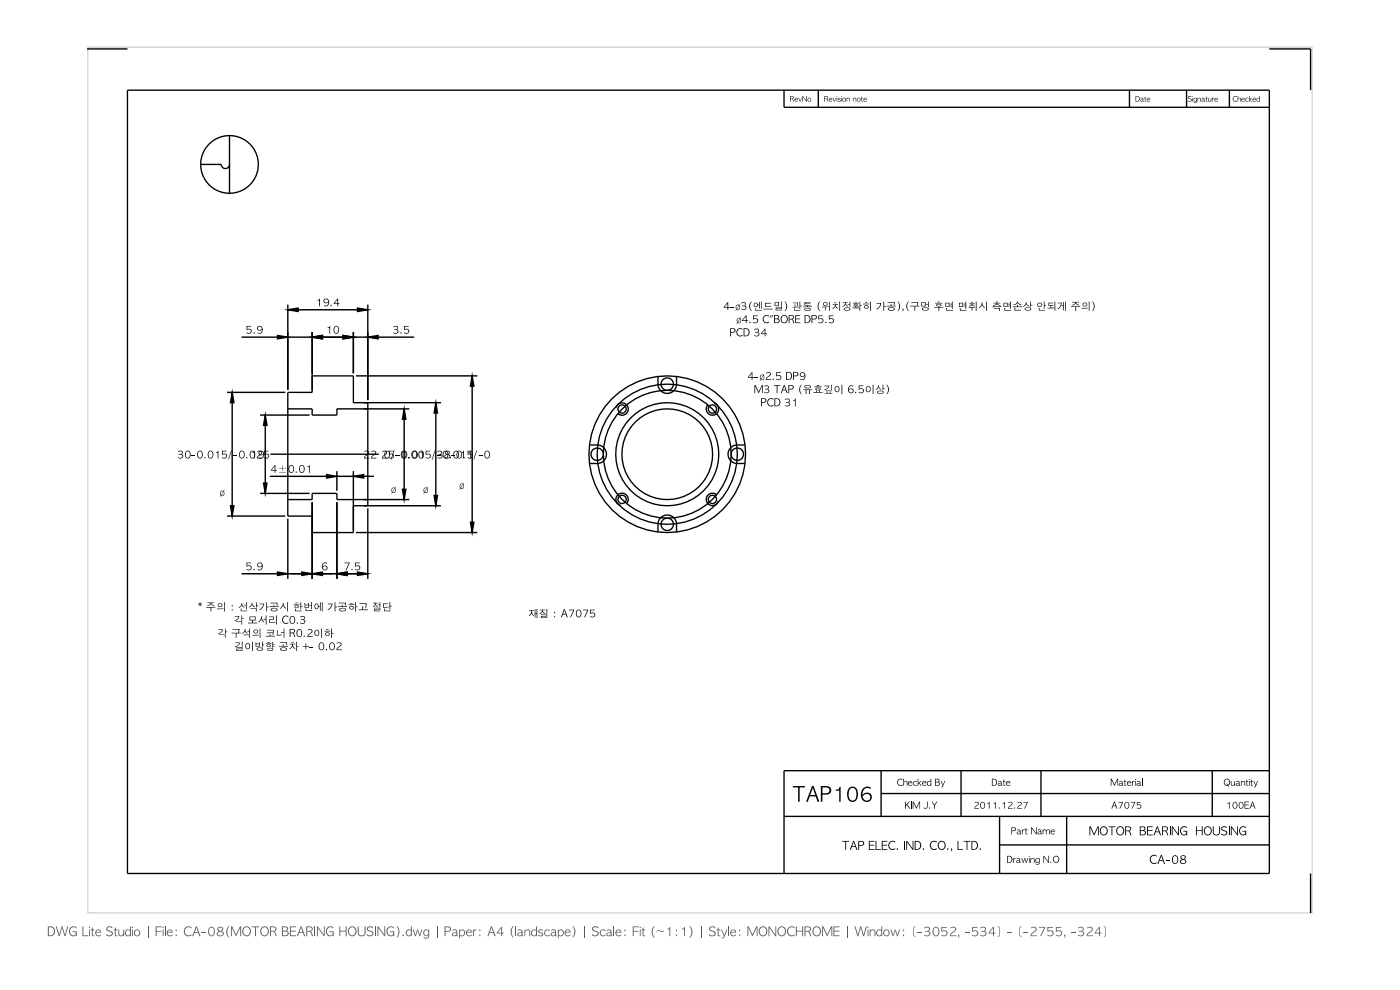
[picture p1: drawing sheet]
<svg xmlns="http://www.w3.org/2000/svg" width="297mm" height="210mm" viewBox="0 0 297 210" stroke-linecap="round" stroke-linejoin="round" font-family="sans-serif">
<defs><g id="words">
<text font-size="2.6" fill="#59616b" x="224.3" y="198.6">|</text>
<text font-size="2.4" x="188.3" y="180.3">ELEC.</text>
<g font-size="2.2">
<text x="197.1" y="65.7">가공),(구멍</text>
<text x="69.1" y="70.8">10</text>
<text x="85.7" y="97.2">0/-0.01</text>
<text x="72.9" y="121">7.5</text>
<text x="57.2" y="129.5">선삭가공시</text>
<text x="79.1" y="129.5">가공하고</text>
</g>
</g></defs>
<path d="M18.6 10h259.8v183.7h-259.8z" fill="none" stroke="#bfc7d1" stroke-width=".21"/>
<g fill="#000">
<path d="M169.4 20.8h.1l.2 .6 .4-.6-.3 .8zM170.2 20.4l.9 1v-1h.1v1.2l-.9-1v1h-.1zM176.6 20.8h.2l.2 .6 .4-.6-.3 .8zM177.8 20.8h.5v.1h-.4l.1 .2a.29 .29 0 0 1 .4 .3 .29 .29 0 0 1-.5 .2l-.2-.2 .4 .1 .1-.2a.34 .34 0 0 1-.3-.1 .34 .34 0 0 1-.1-.4zM179.6 20.8l.1 .1a.32 .32 0 0 1 .4-.2 .32 .32 0 0 1 .2 .3v.6h-.1v-.6a.25 .25 0 0 0-.3-.2 .25 .25 0 0 0-.2 .3l-.1 .5zM180.9 20.8l.1 .1a.32 .32 0 0 1 .4-.2 .32 .32 0 0 1 .2 .3v.6h-.1v-.6a.25 .25 0 0 0-.3-.2 .25 .25 0 0 0-.2 .3l-.1 .5zM182.8 20.5l.1 .3h.2h-.2v.6l.2 .2-.3-.1v-.7h-.2zM242.9 20.5l.1 .3h.2h-.2v.6l.2 .2-.3-.1v-.7h-.2zM252.1 20.4h.4l.2 .2-.1-.1a.24 .24 0 0 0-.4 0 .24 .24 0 0 0 .2 .4 .39 .39 0 0 1 .4 .5 .39 .39 0 0 1-.7 .1l-.1-.2a.33 .33 0 0 0 .4 .2 .33 .33 0 0 0 .2-.4 .33 .33 0 0 0-.4-.2l-.2-.2zM254.1 20.8l.1 .1a.32 .32 0 0 1 .3-.2 .32 .32 0 0 1 .3 .3v.6h-.2v-.6a.25 .25 0 0 0-.3-.2 .25 .25 0 0 0-.1 .3l-.1 .5zM255.9 20.5l.1 .3h.2h-.2v.6l.2 .2-.3-.1-.1-.7h-.1zM256.3 20.8h.1v.5a.25 .25 0 0 0 .3 .2 .25 .25 0 0 0 .2-.3l.1-.4v.8l-.2-.1a.32 .32 0 0 1-.3 .1 .32 .32 0 0 1-.2-.3z"/>
<path d="M257.1 20.8l.1 .1 .3-.1-.3 .3v.5h-.1zM261.7 20.5a.42 .42 0 0 1 .4-.2 .42 .42 0 0 1 .3 .3 .47 .47 0 0 0-.6 0 .47 .47 0 0 0 0 .7 .47 .47 0 0 0 .6 0 .55 .55 0 0 1-.8 .1 .55 .55 0 0 1 .1-.9zM262.6 20.4h.1v.5l.1-.1a.3 .3 0 0 1 .3 0 .3 .3 0 0 1 .1 .2v.6h-.1v-.6a.24 .24 0 0 0-.3-.2 .24 .24 0 0 0-.1 .3l-.1 .5zM264.3 20.9l.4-.2 .1 .3a.32 .32 0 0 0-.4-.1 .32 .32 0 0 0 0 .5 .32 .32 0 0 0 .4-.1 .39 .39 0 0 1-.6 .2 .39 .39 0 0 1 .1-.6zM265 20.4h.1v.7l.5-.3-.3 .3 .4 .5-.5-.5-.2 .5zM52.3 69.1h1v.2h-.8v.5a.56 .56 0 0 1 .8 .2 .56 .56 0 0 1-.2 .8 .56 .56 0 0 1-.8-.3h.1a.43 .43 0 0 0 .6 .2 .43 .43 0 0 0 .1-.7 .43 .43 0 0 0-.6 0h-.2zM67.3 63.6l.6-.3v1.7h-.2v-1.2h-.4zM69.5 69.4l.5-.3v1.7h-.1v-1.2h-.4zM83.4 69.3l.1-.1a.47 .47 0 0 1 .7 0 .47 .47 0 0 1 0 .7 .49 .49 0 0 1 .3 .7 .49 .49 0 0 1-.7 .2l-.3-.1v-.2a.44 .44 0 0 0 .6 .2 .44 .44 0 0 0 .1-.6l-.6-.1v-.1l.4-.1a.34 .34 0 0 0 .1-.5 .34 .34 0 0 0-.5 .1h-.2zM85.7 69.1h1v.2h-.8v.5a.56 .56 0 0 1 .8 .2 .56 .56 0 0 1-.2 .8 .56 .56 0 0 1-.8-.3h.1a.44 .44 0 0 0 .6 .2 .44 .44 0 0 0 .1-.7 .44 .44 0 0 0-.6 0h-.2zM155 65.1h.7v.1h-.7zM157.3 64.2a.47 .47 0 0 1 .7 0 .47 .47 0 0 1 0 .7 .49 .49 0 0 1 .3 .6 .49 .49 0 0 1-.7 .3l-.3-.2v-.2a.44 .44 0 0 0 .6 .2 .44 .44 0 0 0 .2-.6h-.7v-.2h.4a.34 .34 0 0 0 .1-.5 .34 .34 0 0 0-.5 0l-.1 .1z"/>
<path d="M156.4 69.9a.61 .61 0 0 1 .6-.3 .61 .61 0 0 1 .5 .4 .68 .68 0 0 0-.9 0 .68 .68 0 0 0 0 1 .68 .68 0 0 0 .9 0v.2a.87 .87 0 0 1-1.1-.2 .87 .87 0 0 1 0-1.1zM159.3 64h.2l-.2 .3a1.62 1.62 0 0 0 .2 1.7 1.34 1.34 0 0 1-.2-2zM159.8 66.9h.9v.2h-.8v.5a.56 .56 0 0 1 .8 .1 .56 .56 0 0 1-.2 .8 .56 .56 0 0 1-.7-.2h.1a.44 .44 0 0 0 .6 .1 .44 .44 0 0 0 0-.6 .44 .44 0 0 0-.6 0h-.1zM160 69.8h.1a.47 .47 0 0 1 .7 0 .47 .47 0 0 1-.1 .7 .49 .49 0 0 1 .4 .6 .49 .49 0 0 1-.7 .3l-.4-.2v-.2a.44 .44 0 0 0 .6 .2 .44 .44 0 0 0 .2-.6h-.6v-.2h.4a.34 .34 0 0 0 .1-.5 .34 .34 0 0 0-.6 0l-.1 .1zM160.1 79.9h.7v.2h-.7zM162 67.1a.61 .61 0 0 1 .6-.3 .61 .61 0 0 1 .5 .4 .68 .68 0 0 0-.9 0 .68 .68 0 0 0 0 1 .68 .68 0 0 0 .9 0v.2a.87 .87 0 0 1-1.1-.2 .87 .87 0 0 1 0-1.1zM164.7 79h1v.1h-.9v.6a.56 .56 0 0 1 .9 .1 .56 .56 0 0 1-.2 .8 .56 .56 0 0 1-.8-.3l.1 .1a.44 .44 0 0 0 .6 .1 .44 .44 0 0 0 .1-.7 .44 .44 0 0 0-.7 0h-.1zM166.4 64a1.24 1.24 0 0 1 0 2 1.65 1.65 0 0 0 0-2zM168.7 66.8h1.1v.2h-.9v.6h.8v.1h-.8v.7h.9v.1h-1.1zM173.6 66.9h1v.2h-.8v.5a.56 .56 0 0 1 .8 .1 .56 .56 0 0 1-.2 .8 .56 .56 0 0 1-.8-.2h.1a.44 .44 0 0 0 .6 .1 .44 .44 0 0 0 .1-.6 .44 .44 0 0 0-.6 0h-.2zM173.8 64h.2l-.2 .3a1.62 1.62 0 0 0 .2 1.7 1.35 1.35 0 0 1-.2-2zM175.8 66.9h1v.2h-.8v.5a.56 .56 0 0 1 .8 .1 .56 .56 0 0 1-.2 .8 .56 .56 0 0 1-.8-.2h.1a.44 .44 0 0 0 .7 .1 .44 .44 0 0 0 0-.6 .44 .44 0 0 0-.6 0h-.2z"/>
<path d="M190.4 64a1.24 1.24 0 0 1 0 2 1.65 1.65 0 0 0 0-2zM191.5 65.5l.2 .1-.1 .5zM192.7 64h.1l-.2 .3a1.61 1.61 0 0 0 .2 1.7 1.35 1.35 0 0 1-.1-2zM193.3 64.1h1.5l-.2 .8h.5v.1h-.9v.9h-.2v-.9h-.9v-.1h1.4l.1-.7h-1.3zM231.7 64a1.24 1.24 0 0 1 0 2 1.65 1.65 0 0 0 0-2zM37.8 95.7a.47 .47 0 0 1 .8 0 .47 .47 0 0 1-.1 .7 .49 .49 0 0 1 .3 .6 .49 .49 0 0 1-.7 .3l-.3-.2v-.2a.44 .44 0 0 0 .6 .2 .44 .44 0 0 0 .2-.6h-.7v-.2h.5a.34 .34 0 0 0 0-.5 .34 .34 0 0 0-.5 0l-.1 .1zM40.7 96.6h.7v.1h-.7zM45.8 95.9l.5-.3v1.6h-.1v-1.2h-.4zM47.1 95.6h1v.2h-.8v.5a.56 .56 0 0 1 .8 .1 .56 .56 0 0 1-.2 .9 .56 .56 0 0 1-.8-.3h.1a.43 .43 0 0 0 .6 .1 .43 .43 0 0 0 .1-.6 .43 .43 0 0 0-.6 0h-.2zM49 95.5h.2l-.7 2h-.1zM49.5 96.6h.8v.1h-.8zM53.5 95.9l.6-.3v1.6h-.2v-1.2h-.4z"/>
<path d="M54.6 95.7a.57 .57 0 0 1 .9 .1 .57 .57 0 0 1-.5 .8l-.3 .5h.9v.1h-1.1a1.26 1.26 0 0 1 .8-1 .4 .4 0 0 0-.2-.5 .4 .4 0 0 0-.5 .2zM56 95.6h1v.2h-.9v.5a.56 .56 0 0 1 .9 .1 .56 .56 0 0 1-.2 .8 .56 .56 0 0 1-.8-.2h.1a.43 .43 0 0 0 .6 .1 .43 .43 0 0 0 .1-.6 .43 .43 0 0 0-.7 0h-.1zM65.2 99l.5-.3v1.6h-.2v-1.2h-.3zM77.3 95.7a.57 .57 0 0 1 1 .1 .57 .57 0 0 1-.5 .8l-.4 .5h.9v.1h-1.1a1.26 1.26 0 0 1 .8-1 .4 .4 0 0 0-.2-.5 .4 .4 0 0 0-.5 .2zM78.8 95.7a.57 .57 0 0 1 1 .1 .57 .57 0 0 1-.6 .8l-.3 .5h.9v.1h-1.1a1.26 1.26 0 0 1 .8-1 .4 .4 0 0 0-.2-.5 .4 .4 0 0 0-.5 .2zM81.1 95.7a.57 .57 0 0 1 1 .1 .57 .57 0 0 1-.5 .8l-.4 .5h1v.1h-1.2a1.26 1.26 0 0 1 .8-1 .4 .4 0 0 0-.2-.5 .4 .4 0 0 0-.5 .2zM82.5 95.6h1v.2h-.8v.5a.56 .56 0 0 1 .8 .1 .56 .56 0 0 1-.2 .8 .56 .56 0 0 1-.8-.2h.1a.43 .43 0 0 0 .6 .1 .43 .43 0 0 0 .1-.6 .43 .43 0 0 0-.6 0h-.2zM83.5 95.5h.2l-.7 2h-.1zM83.9 96.6h.7v.1h-.7zM84 96.6h.8v.1h-.8zM89.2 95.9l.5-.3v1.6h-.1v-1.2h-.4zM90.3 95.6h1v.2h-.8v.5a.56 .56 0 0 1 .8 .1 .56 .56 0 0 1-.2 .9 .56 .56 0 0 1-.8-.3h.1a.43 .43 0 0 0 .6 .1 .43 .43 0 0 0 .1-.6 .43 .43 0 0 0-.6 0h-.2z"/>
<path d="M92.2 95.5h.2l-.7 2h-.1zM92.8 95.7h.1a.47 .47 0 0 1 .7 0 .47 .47 0 0 1-.1 .7 .49 .49 0 0 1 .4 .6 .49 .49 0 0 1-.8 .3l-.3-.2v-.2a.44 .44 0 0 0 .6 .2 .44 .44 0 0 0 .2-.6h-.7v-.2h.5a.34 .34 0 0 0 0-.5 .34 .34 0 0 0-.5 0l-.1 .1zM97.9 95.9l.5-.3v1.6h-.1v-1.2h-.4zM99.2 95.6h1v.2h-.9v.5a.56 .56 0 0 1 .9 .1 .56 .56 0 0 1-.2 .8 .56 .56 0 0 1-.8-.2h.1a.43 .43 0 0 0 .6 .1 .43 .43 0 0 0 .1-.6 .43 .43 0 0 0-.7 0h-.1zM99.3 95.9l.6-.3v1.6h-.2v-1.2h-.4zM101.1 95.5h.1l-.6 2h-.2zM101.6 96.6h.7v.1h-.7zM160.1 81.7h.2l.6 1.4 .7-1.4h.2v1.7h-.1v-1.5l-.7 1.5-.8-1.5v1.5h-.1zM162.1 81.9h.1a.47 .47 0 0 1 .7-.1 .47 .47 0 0 1-.1 .7 .49 .49 0 0 1 .4 .7 .49 .49 0 0 1-.7 .2l-.4-.1v-.2a.44 .44 0 0 0 .6 .2 .44 .44 0 0 0 .2-.6l-.6-.1v-.1h.4a.34 .34 0 0 0 .1-.6 .34 .34 0 0 0-.6 .1l-.1 .1zM162.5 79.1a.57 .57 0 0 1 1 .1 .57 .57 0 0 1-.5 .8l-.4 .4h1v.2h-1.2l.4-.6a.54 .54 0 0 0 .4-.9l-.7 .2zM163 84.7a.61 .61 0 0 1 .6-.3 .61 .61 0 0 1 .5 .4 .68 .68 0 0 0-1 .1 .68 .68 0 0 0 0 .9 .68 .68 0 0 0 1 .1v.2a.87 .87 0 0 1-1.2-.2 .87 .87 0 0 1 .1-1.2zM164.2 81.7h1.3v.1h-.6v1.6h-.1v-1.6h-.6z"/>
<path d="M166.5 84.7l.1-.1a.47 .47 0 0 1 .7 0 .47 .47 0 0 1 0 .7 .49 .49 0 0 1 .3 .7 .49 .49 0 0 1-.7 .2l-.3-.1v-.2a.44 .44 0 0 0 .6 .2 .44 .44 0 0 0 .1-.6l-.6-.1v-.1h.4a.34 .34 0 0 0 .1-.6 .34 .34 0 0 0-.5 .1l-.2 .1zM168.2 84.9l.6-.3v1.6h-.2v-1.2h-.4zM169.9 81.6h.2l-.2 .4a1.63 1.63 0 0 0 .2 1.6 1.35 1.35 0 0 1-.2-2zM182.2 81.8h1v.1h-.9v.6a.56 .56 0 0 1 .9 .1 .56 .56 0 0 1-.2 .8 .56 .56 0 0 1-.8-.3l.1 .1a.43 .43 0 0 0 .6 .1 .43 .43 0 0 0 .1-.7 .43 .43 0 0 0-.7 0h-.1zM188 81.6a1.24 1.24 0 0 1 0 2 1.65 1.65 0 0 0 0-2zM52.3 119.3h1v.2h-.8v.5a.56 .56 0 0 1 .8 .2 .56 .56 0 0 1-.2 .8 .56 .56 0 0 1-.8-.3h.1a.43 .43 0 0 0 .6 .1 .43 .43 0 0 0 .1-.6 .43 .43 0 0 0-.6 0h-.2zM73.1 119.3h1.1l-.7 1.7h-.2l.7-1.5h-.9zM75.3 119.3h1v.2h-.8v.5a.56 .56 0 0 1 .8 .2 .56 .56 0 0 1-.2 .8 .56 .56 0 0 1-.8-.3h.1a.43 .43 0 0 0 .7 .1 .43 .43 0 0 0 0-.6 .43 .43 0 0 0-.6 0h-.2zM42.1 127.9l.3 .2v-.3h.1v.3l.3-.2v.1l-.2 .2 .2 .1v.2l-.3-.2v.3h-.1v-.3l-.3 .2-.1-.2 .3-.1-.3-.2zM49.4 133.4h1.4l-.1 .8h.4v.2h-.9v.9h-.2v-.9h-.9v-.2h1.4l.1-.6h-1.2zM60.1 130.8a.61 .61 0 0 1 .6-.2 .61 .61 0 0 1 .5 .4 .68 .68 0 0 0-1 0 .68 .68 0 0 0 0 .9 .68 .68 0 0 0 1 .1v.2a.87 .87 0 0 1-1.2-.2 .87 .87 0 0 1 .1-1.2zM63.7 130.8h.1a.49 .49 0 0 1 .6-.1 .49 .49 0 0 1 .1 .7h-.1a.49 .49 0 0 1 .3 .7 .49 .49 0 0 1-.7 .2l-.3-.1v-.2a.44 .44 0 0 0 .6 .2 .44 .44 0 0 0 .2-.6l-.7-.1v-.1h.5a.34 .34 0 0 0 0-.6 .34 .34 0 0 0-.5 .1l-.1 .1z"/>
<path d="M64.2 137h.6v-.6h.1v.6h.6v.2h-.6v.6h-.1v-.6h-.6zM65.3 133.6a.57 .57 0 0 1 .9 .1 .57 .57 0 0 1-.5 .8l-.3 .5h.9v.1h-1.1l.4-.6a.54 .54 0 0 0 .4-.9l-.7 .2zM65.7 137.2h.7v.2h-.7zM71.5 136.4a.57 .57 0 0 1 .9 .1 .57 .57 0 0 1-.5 .8l-.4 .5h1v.1h-1.1a1.27 1.27 0 0 1 .8-1 .4 .4 0 0 0-.2-.5 .4 .4 0 0 0-.5 .2zM120.7 129.3h1.1l-.7 1.7h-.2l.7-1.5h-.9zM123.7 129.3h1.1l-.7 1.7h-.2l.7-1.5h-.9zM125.2 129.3h1v.2h-.9v.5a.56 .56 0 0 1 .9 .1 .56 .56 0 0 1-.2 .9 .56 .56 0 0 1-.8-.3h.1a.44 .44 0 0 0 .6 .1 .44 .44 0 0 0 .1-.6 .44 .44 0 0 0-.7 0h-.1zM168.2 166.7h2.6v.3h-1.2v3.1h-.3v-3.1h-1.1zM177.3 167.5l.6-.1 .2-.5h.2v3.2h-.3v-2.4h-.7zM178.7 178.4h1.4v.1h-.6v1.8h-.2v-1.8h-.6zM184.3 178.4h1.2v.1h-1v.7h1v.2h-1v.7h1v.2h-1.2zM185.7 178.4h.2v1.7h1v.2h-1.2z"/>
<path d="M187.1 178.4h1.1v.1h-1v.7h1v.2h-1v.7h1v.2h-1.1zM188.7 178.6l.4-.2h.4l.4 .1v.3a.76 .76 0 0 0-1 0 .76 .76 0 0 0 0 1.1 .76 .76 0 0 0 1 0v.2a.97 .97 0 0 1-1.3-.2 .97 .97 0 0 1 .1-1.3zM190.5 165.4a.53 .53 0 0 1 .5-.3 .53 .53 0 0 1 .5 .4 .6 .6 0 0 0-.9 0 .6 .6 0 0 0 0 .9 .6 .6 0 0 0 .9 0 .6 .6 0 0 1-.7 .3 .6 .6 0 0 1-.5-.5zM191.6 165.2h.2v.6a.38 .38 0 0 1 .4-.1 .38 .38 0 0 1 .3 .3v.7h-.1v-.7a.3 .3 0 0 0-.4-.2 .3 .3 0 0 0-.2 .4v.5h-.2zM191.8 178.4h.2v1.9h-.2zM192 170h.1v.8l.8-.8h.2l-.6 .6 .6 .9h-.2l-.5-.8-.3 .3v.5h-.1zM193.3 170h.1v1.5h-.1zM193.6 170h.2l.6 1.3 .6-1.3h.2v1.5h-.1v-1.3l-.7 1.3-.6-1.3v1.3h-.2zM193.8 165.8l.5-.1 .2 .1v.1a.4 .4 0 0 0-.6 0 .4 .4 0 0 0 0 .6 .4 .4 0 0 0 .6-.1 .5 .5 0 0 1-.8 .2 .5 .5 0 0 1 .1-.8zM194.7 165.2h.1v.9l.5-.4h.2l-.5 .4 .5 .6h-.1l-.5-.5-.1 .5h-.1zM196.6 170h.2v1.2a.44 .44 0 0 1-.4 .3 .44 .44 0 0 1-.5-.3l.1 .1a.37 .37 0 0 0 .6-.2zM197.6 170h.2l.4 .7 .5-.7h.2l-.6 .9v.6h-.1v-.6z"/>
<path d="M197.5 178.6l.4-.2h.4l.4 .1v.3a.76 .76 0 0 0-1 0 .76 .76 0 0 0 0 1.1 .76 .76 0 0 0 1 0v.2a.97 .97 0 0 1-1.3-.2 .97 .97 0 0 1 .1-1.3zM199.5 165.7h.2l.3 .8 .3-.8h.2l-.6 1.3h-.2l.3-.3zM203.1 178.4h.2v1.7h1v.2h-1.2zM204.4 178.4h1.5v.1h-.7v1.8h-.2v-1.8h-.6zM206.8 170.2a.49 .49 0 0 1 .8 .1 .49 .49 0 0 1-.4 .7l-.4 .4h.9v.1h-1l.2-.5a.69 .69 0 0 0 .5-.7l-.6 .1zM209.4 170.4l.5-.3v1.4h-.1v-1zM210.7 170.4l.5-.3v1.4h-.1v-1zM212.9 165.4h.1v.3h.3v.1h-.3v.7l.3 .1v.1l-.4-.1v-.8h-.2l.2-.1zM212.7 170.4l.5-.3v1.4h-.2v-1zM213.9 170.2a.49 .49 0 0 1 .8 .1 .49 .49 0 0 1-.4 .7l-.3 .4h.8v.1h-1l.3-.5a.69 .69 0 0 0 .5-.7l-.7 .1zM215.9 170.2a.49 .49 0 0 1 .8 .1 .49 .49 0 0 1-.4 .7l-.4 .4h.9v.1h-1l.2-.5a.69 .69 0 0 0 .5-.7l-.6 .1zM217.1 170.1h.9l-.6 1.4h-.1l.6-1.3h-.8z"/>
<path d="M216.8 176l.1 .1 .4-.1-.3 .3-.1 .7h-.1zM217.6 175.7h.1v.3h.3v.1h-.3v.7h.3l-.1 .2-.3-.1v-.8h-.2l.2-.1zM218.7 175.5l1.1 1.3v-1.3h.1v1.5l-1-1.3v1.3h-.2zM221.2 176l.1 .1a.39 .39 0 0 1 .7 0 .37 .37 0 0 1 .4-.1 .37 .37 0 0 1 .3 .3v.7h-.1v-.8l-.3-.1-.3 .2v.7h-.1v-.8l-.4-.1-.1 .2-.1 .7h-.1zM231.1 175.3h.3l.7 1.6 .8-1.6h.2v1.9h-.2v-1.7l-.8 1.7-.8-1.7v1.7h-.2zM235.2 175.3h1.4v.2h-.6v1.7h-.2v-1.7h-.6zM235.6 165.2h.2l.6 1.2 .6-1.2h.2v1.5h-.1v-1.3l-.6 1.3-.7-1.3v1.3h-.2zM237.3 170.1h.9l-.6 1.4h-.1l.6-1.3h-.8zM238.6 165.4h.1v.3h.3v.1h-.3v.7l.3 .1-.1 .1-.3-.1v-.8h-.2zM239.9 170.1h.9l-.6 1.4h-.1l.6-1.3h-.8zM240.2 165.7l.1 .1 .4-.1-.4 .3v.7h-.1zM241.2 170.1h.8v.1h-.7v.5a.52 .52 0 0 1 .7 .1 .52 .52 0 0 1 0 .7 .52 .52 0 0 1-.8 0v-.2a.38 .38 0 0 0 .4 .2 .38 .38 0 0 0 .3-.4 .38 .38 0 0 0-.4-.3l-.3 .1z"/>
<path d="M242.2 165.2h.2v1.5h-.2zM243.3 175.3h1.2v.2h-1v.6h1v.2h-1v.7h1v.2h-1.2zM248.1 175.3h.2v1.9h-.2zM248.6 175.3h.2l1.1 1.6v-1.6h.2v1.9h-.2l-1.1-1.6v1.6h-.2zM250.6 175.6l.4-.3h.4l.4 .1v.3a.74 .74 0 0 0-1.2 .4 .74 .74 0 0 0 .9 .8l.2-.5h-.7v-.2h.9v1h-.2v-.2a.86 .86 0 0 1-1.2-.1 .86 .86 0 0 1-.1-1.1zM253.7 175.3h.2v.8h1v-.8h.2v1.9h-.2v-.9h-1v.9h-.2zM257.3 175.3h.2v1.2a.58 .58 0 0 0 .6 .6 .58 .58 0 0 0 .5-.6v-1.2h.2v1.2a.77 .77 0 0 1-.7 .7 .77 .77 0 0 1-.8-.7zM259.2 175.4l.7-.1 .3 .1v.2a.5 .5 0 0 0-.6-.1 .5 .5 0 0 0-.3 .4l.2 .2a.6 .6 0 0 1 .8 .3 .6 .6 0 0 1-.3 .8l-.7-.1-.3-.1v-.2l.4 .2a.42 .42 0 0 0 .7-.2 .42 .42 0 0 0-.5-.5l-.5-.4zM260.6 175.3h.2v1.9h-.2zM260.4 170.4l.5-.3v1.4h-.2v-1zM261.1 165.7h.2v.6a.31 .31 0 0 0 .3 .3 .31 .31 0 0 0 .3-.4v-.5h.1v1l-.2-.1a.41 .41 0 0 1-.4 .1 .41 .41 0 0 1-.3-.4zM261.1 175.3h.2l1.2 1.6v-1.6h.1v1.9h-.1l-1.2-1.6v1.6h-.2z"/>
<path d="M264 170h.9v.2h-.7v.5h.7v.1h-.7v.6h.7v.1h-.9zM263.3 165.7l.1 .2a.41 .41 0 0 1 .4-.3 .41 .41 0 0 1 .3 .4v.7h-.1v-.7a.32 .32 0 0 0-.4-.2 .32 .32 0 0 0-.2 .4v.5h-.1zM263.1 175.6l.4-.3h.4l.4 .1v.3a.74 .74 0 0 0-1.2 .4 .74 .74 0 0 0 .9 .8l.2-.5h-.6v-.2h.8v1h-.2v-.2a.86 .86 0 0 1-1.2-.1 .86 .86 0 0 1 0-1.1zM264.4 165.4h.2v.3h.2v.1h-.2v.7l.2 .1v.1l-.4-.1v-.8h-.1zM265.4 165.4h.1v.3h.3v.1h-.3v.7l.3 .1v.1l-.4-.1v-.8h-.2zM265.9 165.7h.2l.3 .8 .3-.8h.2l-.7 1.3h-.2l.3-.3zM192.3 178.4h.1l1.2 1.6v-1.6h.2v1.9h-.2l-1.2-1.6v1.6h-.1zM201.8 180a.33 .33 0 0 1 .2 .3 .33 .33 0 0 1-.2 .3zM214.9 182l.2 .2 .3-.2v.1a.3 .3 0 0 0-.3 .4v.5h-.2zM216.7 182h.1l.3 .9 .2-.9h.2l.2 .9 .3-.9h.1l-.3 1h-.1l-.3-.8-.3 .8h-.1zM218.6 182l.1 .2a.41 .41 0 0 1 .5-.2 .41 .41 0 0 1 .3 .4v.6h-.2v-.6a.32 .32 0 0 0-.3-.3 .32 .32 0 0 0-.3 .4v.5h-.1zM221.4 181.5l1 1.3v-1.3h.1v1.5l-1-1.2v1.2h-.1z"/>
<path d="M244.2 181.6l.4-.2 .4-.1 .4 .2v.2a.76 .76 0 0 0-1.1 .1 .76 .76 0 0 0 0 1 .76 .76 0 0 0 1.1 .1v.2a.97 .97 0 0 1-1.3-.2 .97 .97 0 0 1 .1-1.3zM247.3 182.5h.8v.2h-.8z"/>
<path d="M167.6 20.4h.4a.31 .31 0 0 1 .4 .2 .31 .31 0 0 1-.3 .4l.3 .6-.5-.6h-.2v.6h-.1zM167.7 20.5v.4l.5-.1a.21 .21 0 0 0 .1-.2 .21 .21 0 0 0-.3-.1z"/>
<path d="M168.7 20.9l.4-.1 .2 .3h-.6a.32 .32 0 0 0 .2 .4 .32 .32 0 0 0 .4-.2l-.1 .2a.42 .42 0 0 1-.5-.1 .42 .42 0 0 1 0-.5zM168.8 20.9l-.1 .1h.5l-.2-.2z"/>
<path d="M171.3 21.2a.41 .41 0 0 1 .8 0 .41 .41 0 0 1-.8 0zM171.4 21.2a.31 .31 0 0 0 .6 0 .31 .31 0 0 0-.6 0z"/>
<path d="M174.9 20.4h.4a.31 .31 0 0 1 .4 .2 .31 .31 0 0 1-.3 .4l.3 .6-.5-.6h-.2v.6h-.1zM175 20.5v.4l.5-.1a.21 .21 0 0 0 0-.2 .21 .21 0 0 0-.2-.1z"/>
<path d="M175.9 20.9l.5-.1 .2 .3h-.7a.33 .33 0 0 0 .3 .4 .33 .33 0 0 0 .3-.2v.2a.42 .42 0 0 1-.6-.1 .42 .42 0 0 1 0-.5zM176 20.9v.1h.4l-.1-.2z"/>
<path d="M177.5 20.8h.1v.8h-.1zM177.5 20.5a.08 .08 0 0 1 .1 0 .08 .08 0 0 1-.1 0z"/>
<path d="M178.5 20.8h.1v.8h-.1zM178.5 20.5a.08 .08 0 0 1 .1 0 .08 .08 0 0 1-.1 0z"/>
<path d="M178.7 21.2a.41 .41 0 0 1 .8 0 .41 .41 0 0 1-.8 0zM178.8 21.2a.31 .31 0 0 0 .6 0 .31 .31 0 0 0-.6 0z"/>
<path d="M181.8 21.2a.41 .41 0 0 1 .8 0 .41 .41 0 0 1-.8 0zM181.8 21.2a.35 .35 0 0 0 .7 0 .35 .35 0 0 0-.7 0z"/>
<path d="M183.3 20.9l.4-.1 .2 .3h-.6a.32 .32 0 0 0 .2 .4 .32 .32 0 0 0 .4-.2v.2a.42 .42 0 0 1-.6-.1 .42 .42 0 0 1 0-.5zM183.4 20.9l-.1 .1h.5l-.2-.2z"/>
<path d="M240.9 20.4a.64 .64 0 0 1 .9 .6 .64 .64 0 0 1-.9 .6zM241 20.5v1a.51 .51 0 0 0 .7-.5 .51 .51 0 0 0-.7-.5z"/>
<path d="M242 20.8h.5l.2 .8-.3-.1a.29 .29 0 0 1-.4 0 .29 .29 0 0 1 0-.4 .29 .29 0 0 1 .4 0l-.1-.3-.3 .1zM242 21.3l.1 .1 .2 .1 .1-.4z"/>
<path d="M243.4 20.9l.4-.1 .2 .3h-.6a.33 .33 0 0 0 .2 .4 .33 .33 0 0 0 .4-.2v.2a.42 .42 0 0 1-.6-.1 .42 .42 0 0 1 0-.5zM243.5 20.9l-.1 .1h.5l-.2-.2z"/>
<path d="M253 20.8h.1v.8h-.1zM252.9 20.5a.1 .1 0 0 1 .2 0 .1 .1 0 0 1-.2 0z"/>
<path d="M253.3 20.9l.6-.1v.7a.35 .35 0 0 1-.3 .4 .35 .35 0 0 1-.4-.3l.2 .1a.28 .28 0 0 0 .3 0 .28 .28 0 0 0 .1-.3 .37 .37 0 0 1-.6 0 .37 .37 0 0 1 .1-.5zM253.3 21.1a.28 .28 0 0 0 .5 0 .28 .28 0 0 0-.5 0z"/>
<path d="M254.9 20.8h.6l.1 .8-.2-.2a.3 .3 0 0 1-.4 .1 .3 .3 0 0 1-.1-.4 .3 .3 0 0 1 .4 0v-.3l-.4 .1zM255 21.3v.1l.3 .1 .1-.4z"/>
<path d="M257.7 20.9l.5-.1 .2 .3h-.7a.33 .33 0 0 0 .3 .4 .33 .33 0 0 0 .3-.2v.2a.42 .42 0 0 1-.6-.1 .42 .42 0 0 1 0-.5zM257.8 20.9v.1h.4l-.1-.2z"/>
<path d="M263.4 20.9l.5-.1 .2 .3h-.6a.33 .33 0 0 0 .2 .4 .33 .33 0 0 0 .4-.2l-.1 .2a.42 .42 0 0 1-.6-.1 .42 .42 0 0 1 0-.5zM263.6 20.9l-.1 .1h.4l-.1-.2z"/>
<path d="M265.8 20.9l.5-.1 .2 .3h-.7a.33 .33 0 0 0 .3 .4 .33 .33 0 0 0 .3-.2v.2a.42 .42 0 0 1-.6-.1 .42 .42 0 0 1 0-.5zM266 20.9l-.1 .1h.4l-.1-.2z"/>
<path d="M266.6 20.9l.5-.1v-.4h.2v1.2l-.2-.1a.39 .39 0 0 1-.6-.1 .39 .39 0 0 1 .1-.5zM266.6 21.1a.3 .3 0 0 0 .6 0 .3 .3 0 0 0-.6 0z"/>
<path d="M54.7 69.3a.79 .79 0 0 1 1.1 .3 .79 .79 0 0 1-.4 1.1l-.2 .1a.35 .35 0 0 1-.6-.3 .57 .57 0 0 0 .7 .1 .57 .57 0 0 0 .3-.7 .54 .54 0 0 1-.8 .2 .54 .54 0 0 1-.1-.8zM54.7 69.7a.45 .45 0 0 0 .9 0 .45 .45 0 0 0-.9 0z"/>
<path d="M68.8 63.5a.8 .8 0 0 1 1.1 .6 .8 .8 0 0 1-.9 .9l-.3-.1v-.2a.57 .57 0 0 0 .7 0 .57 .57 0 0 0 .3-.6 .54 .54 0 0 1-.8 .2 .54 .54 0 0 1-.1-.8zM68.8 63.9a.45 .45 0 0 0 .9 0 .45 .45 0 0 0-.9 0z"/>
<path d="M71 69.2a.82 .82 0 0 1 1 .6 .82 .82 0 0 1-.5 1 .86 .86 0 0 1-.8-.6 .86 .86 0 0 1 .3-1zM71.2 69.3a.87 .87 0 0 0 .1 1.4 .77 .77 0 0 0 .5-.7 .77 .77 0 0 0-.5-.7z"/>
<path d="M71.6 63.3h.1v1h.3v.2h-.3v.5h-.1v-.5h-.8zM71.6 63.5l-.6 .8h.6z"/>
<path d="M154.3 64.1h.2v1h.3v.2h-.3v.4h-.2v-.4h-.8zM154.3 64.3l-.6 .8h.6z"/>
<path d="M154.9 69.6h.6a.48 .48 0 0 1 .6 .5 .48 .48 0 0 1-.6 .5h-.4v.7h-.2zM155.1 69.8v.6h.4a.33 .33 0 0 0 .4-.3 .33 .33 0 0 0-.4-.3z"/>
<path d="M156.2 64.8l.3-.2 .3 .1 .2-.3-.1 .5a.54 .54 0 0 1 0 .6 .54 .54 0 0 1-.6 .2l-.3 .2 .2-.3-.1-.4zM156.8 64.9l-.5 .7a.44 .44 0 0 0 .6-.2 .44 .44 0 0 0-.1-.5zM156.3 64.9v.6l.4-.7-.2-.1z"/>
<path d="M156.4 67.6l.4-.2 .2 .1 .2-.3v.5a.54 .54 0 0 1 0 .6 .54 .54 0 0 1-.7 .2l-.3 .2 .2-.3-.1-.4zM157 67.7l-.4 .7a.44 .44 0 0 0 .5-.2 .44 .44 0 0 0-.1-.5zM156.5 67.7v.6l.5-.7-.2-.1z"/>
<path d="M157.8 69.6a.93 .93 0 0 1 1.2 .9 .93 .93 0 0 1-1.2 .8zM157.9 69.8v1.4a.73 .73 0 0 0 .9-.7 .73 .73 0 0 0-.9-.7z"/>
<path d="M158.2 66.9h.2v1h.3v.2h-.3v.4h-.2v-.4h-.8zM158.2 67.1l-.6 .8h.6z"/>
<path d="M159.5 79h.1v1h.3v.1h-.3v.5h-.1v-.5h-.8zM159.5 79.2l-.7 .8h.7z"/>
<path d="M160 64.7a.33 .33 0 0 0 .6 0 .33 .33 0 0 0-.6 0zM160.3 65.4h.1v.4l1.2-.1v.2h-1.3zM160 64.3a.52 .52 0 0 1 .8 .3h.2v-.6h.2v1.4h-.2v-.6h-.2a.47 .47 0 0 1-.7 .3 .47 .47 0 0 1-.1-.8zM161.4 64h.2v1.5h-.2z"/>
<path d="M161.3 79.6l.4-.1h.2l.2-.2v.4a.55 .55 0 0 1 0 .7 .55 .55 0 0 1-.7 .1l-.2 .3 .1-.3-.1-.5zM161.9 79.7l-.4 .7a.44 .44 0 0 0 .5-.1 .44 .44 0 0 0-.1-.6zM161.4 79.7v.7l.5-.8h-.2z"/>
<path d="M162.2 69.7h.2v1h.3v.2h-.3v.4h-.2v-.4h-.8zM162.2 69.9l-.6 .8h.6z"/>
<path d="M163.5 66.8h.2l-.4 .6zM163.9 66.8h.2l-.5 .6z"/>
<path d="M162 65.5h1.9v.1l-1.9 .1zM162.3 64.3l1.3-.1v.2h-1.2v.5h1.2v.1h-1.3z"/>
<path d="M164.2 66.8h.6a.41 .41 0 0 1 .5 .3 .41 .41 0 0 1-.3 .5 .46 .46 0 0 1 .4 .6 .46 .46 0 0 1-.5 .3h-.7zM164.4 67v.6l.5-.1 .2-.1-.2-.4zM164.4 67.7v.7h.4a.35 .35 0 0 0 .4-.4 .35 .35 0 0 0-.4-.3z"/>
<path d="M164.5 64.2v.5h.6v-.5zM164.5 65.1h1.4v.4h-1.2v.2h1.2v.1h-1.4v-.4h1.2v-.2h-1.2zM164.3 64.1h1v.8h-1zM165.7 64h.2v1h-.2z"/>
<path d="M165.8 67.1a.8 .8 0 0 1 1.1 0 .8 .8 0 0 1 0 1.1 .8 .8 0 0 1-1.1 .1l-.2-.6zM165.9 67.2a.64 .64 0 0 0 0 1 .64 .64 0 0 0 1-.1 .64 .64 0 0 0-.1-.9 .64 .64 0 0 0-.9 0z"/>
<path d="M166.8 78.9a.93 .93 0 0 1 1.3 .8 .93 .93 0 0 1-1.3 .9zM166.9 79v1.4a.73 .73 0 0 0 .9-.7 .73 .73 0 0 0-.9-.7z"/>
<path d="M167.3 66.8h.6a.45 .45 0 0 1 .6 .4 .45 .45 0 0 1-.4 .5l.4 .8h-.2l-.3-.7h-.3h-.2v.7h-.2zM167.5 67v.6a.5 .5 0 0 0 .5 0 .5 .5 0 0 0 .3-.4l-.2-.2z"/>
<path d="M168.2 78.9h.6a.48 .48 0 0 1 .6 .4 .48 .48 0 0 1-.6 .5h-.4v.8h-.2zM168.4 79v.7h.4a.33 .33 0 0 0 .4-.4 .33 .33 0 0 0-.4-.3z"/>
<path d="M168.5 65.4h.1v.4h1.2v.1h-1.3zM168.6 64.6h.1v.5h.8v.1h-1.3l-.1-.1h.5zM169.6 64h.2v.8h.3v.2h-.3v.6h-.2zM168.2 64.2h1.1l-.1 .7h-.1v-.6h-.9z"/>
<path d="M170.7 66.8a.93 .93 0 0 1 1.3 .9 .93 .93 0 0 1-1.3 .8zM170.9 67v1.4a.73 .73 0 0 0 .9-.7 .73 .73 0 0 0-.9-.7z"/>
<path d="M170.8 65.5a.62 .62 0 0 0 1 .2 .56 .56 0 0 0-.9-.2zM170.7 65.5l.2-.2a1 1 0 0 1 1.1 .3 .91 .91 0 0 1-1.4 0zM170.7 64.1h1.3v.1h-1.2v.2h1.1v.1h-1.1v.2h1.2v.1h-.6v.2h.9v.2h-2v-.2h.9v-.2h-.5z"/>
<path d="M172.2 66.8h.5a.48 .48 0 0 1 .6 .5 .48 .48 0 0 1-.6 .5h-.4v.7h-.1zM172.3 67v.6h.4a.33 .33 0 0 0 .4-.3 .33 .33 0 0 0-.4-.3z"/>
<path d="M174.8 64.5a.32 .32 0 0 0 .6 0 .32 .32 0 0 0-.6 0zM174.4 65.1l1.4-.1v.1l-.6 .1v.6h-.2v-.6h-.6zM175.9 64h.2v1.9h-.2zM174.7 64.4a.45 .45 0 0 1 .9 0 .45 .45 0 0 1-.9 0z"/>
<path d="M176.6 64.5h1.2v.1l-.5 .1 .1 .4 .4 .3a.39 .39 0 0 1-.6-.4 .53 .53 0 0 1-.6 .4l.4-.3 .2-.4h-.6zM178 64h.2v1.9h-.1zM177 64.2h.5v.1h-.5z"/>
<path d="M179.2 65.4v.3h.2l.8-.1a.72 .72 0 0 0-.9-.2zM179 65.4l.4-.2a.9 .9 0 0 1 1 .4 .92 .92 0 0 1-1.4 0zM178.8 64.1h1v.1l-.4 .1 .2 .4 .3 .2-.1 .1-.5-.4-.1 .2a.32 .32 0 0 1-.5 .2l.6-.6v-.2h-.5zM180.2 64h.2v1.2h-.2v-.6h-.4v-.1h.4z"/>
<path d="M181.3 64.6l.1 .2 .4-.1zM181.2 65.3h1.3v.6h-.2v-.5h-1.1zM181.1 64.6a.45 .45 0 0 1 .5-.2 .45 .45 0 0 1 .3 .4l-.3 .1v.2l.6-.1v.1l-1.3 .1v-.1h.6v-.2l-.4-.1zM182.3 64h.2v.7h.3v.1h-.3v.4h-.2zM181 64.3h1.1v.1h-1.1zM181.3 64h.5v.2h-.5z"/>
<path d="M183.5 65.1a.31 .31 0 0 0 .6 0 .31 .31 0 0 0-.6 0zM183.5 64.8a.45 .45 0 0 1 .7 .1 .45 .45 0 0 1-.3 .7 .45 .45 0 0 1-.6-.4zM184.6 64h.2v1.9h-.2zM183.1 64.4h1.3v.1l-1.3 .1zM183.5 64.1h.5v.1h-.5z"/>
<path d="M187.4 64h.2v.9h.3v.2h-.3v.8h-.2zM186 64.3h.8a1.3 1.3 0 0 1-.8 1.3l-.1-.1a1.34 1.34 0 0 0 .9-1.1h-.8z"/>
<path d="M188.6 65.4a.63 .63 0 0 0 1.1 .2l-.4-.3zM188.4 65.4l.3-.2a.69 .69 0 0 1 1.1 .5l-.4 .2a.86 .86 0 0 1-1-.4zM188.1 64.8l.8 .1 .1-.4 .1 .4 1-.1v.2h-2zM188.3 64.1h1.5l-.1 .6h-.1l.1-.5h-1.4z"/>
<path d="M195.8 65.4v.1a.83 .83 0 0 0 1.1 .1l-.4-.3zM195.6 64.2v.7h.6v-.7zM195.6 65.4a1.1 1.1 0 0 1 1.4 .2 .95 .95 0 0 1-1.4 0zM196.9 64h.1v1.2h-.1v-.6h-.4v-.1h.4zM195.4 64.1h1v.9h-1z"/>
<path d="M213 64.4v.6h.6v-.6zM213.1 65.3l.2 .1-.1 .4h1.3v.1h-1.4zM214.3 64h.1v1.5h-.1v-.5h-.4v-.1h.4v-.3h-.5v-.2h.5zM212.9 64.2h.9v.9h-.9z"/>
<path d="M215.2 65.2l.2 .1v.4h1.2v.2h-1.4zM214.9 65h.9l.1-.3v.3h.9v.1l-1.9 .1zM215 64.6l.4-.1 .4-.5h.1a.78 .78 0 0 0 .8 .6l-.1 .1-.3-.1-.5-.3-.4 .3-.3 .1z"/>
<path d="M217.4 65.4l.4-.2a.87 .87 0 0 1 1 .4 .92 .92 0 0 1-1.4 0zM217.6 64.1h.2l.1 .5 .4 .3-.1 .1-.2-.1-.3-.4-.1 .1a.42 .42 0 0 1-.6 .4l.5-.5zM218.5 64h.2v.7h.3v.1h-.3v.4h-.2zM217.6 65.4a.61 .61 0 0 0 1 .2l-.3-.3z"/>
<path d="M220.2 64.7a.35 .35 0 0 0 .7 0 .35 .35 0 0 0-.7 0zM220.4 65.3h.1v.4h1.2v.2h-1.3zM221.4 64h.2v.7h.3v.1l-.3 .1v.6h-.2zM220.1 64.6a.5 .5 0 0 1 1 0 .5 .5 0 0 1-1 0z"/>
<path d="M223.7 64h.2v1.9h-.2zM222.4 64.2h1v.1l-.8 .1v.4l.8-.1v.2h-.4v.4l.6-.1v.2h-1.4v-.1h.6v-.4h-.4z"/>
<path d="M226 64h.1v1.9l-.1 .1zM225.5 64.1h.2v1.7h-.2v-.9h-.3v-.1h.3zM224.4 64.2h.8a1.38 1.38 0 0 1-.8 1.3 1.37 1.37 0 0 0 .7-1.2h-.7z"/>
<path d="M227.2 65h1.9v.1h-.8v.8l-.2 .1v-.9h-.9zM227.4 64h1.5v.2h-.6l.3 .3 .4 .2a.54 .54 0 0 1-.8-.4l-.7 .5-.1-.1 .4-.2 .3-.3h-.7z"/>
<path d="M229.8 64.6a.35 .35 0 0 0 .7 0 .35 .35 0 0 0-.7 0zM229.5 65.3l1.3-.1 .1 .2-1.4 .1zM231 64h.1v1.9h-.1zM229.7 64.6a.46 .46 0 0 1 .9 0 .46 .46 0 0 1-.9 0z"/>
<path d="M39.5 95.7a.82 .82 0 0 1 1 .6 .82 .82 0 0 1-.5 1 .86 .86 0 0 1-.8-.7 .86 .86 0 0 1 .3-.9zM39.7 95.8a.87 .87 0 0 0 .1 1.3 .77 .77 0 0 0 .5-.7 .77 .77 0 0 0-.5-.7z"/>
<path d="M42.1 95.7a.82 .82 0 0 1 1 .6 .82 .82 0 0 1-.5 1 .86 .86 0 0 1-.8-.7 .86 .86 0 0 1 .3-.9zM42.2 95.8a.87 .87 0 0 0 .2 1.3 .77 .77 0 0 0 .5-.7 .77 .77 0 0 0-.5-.7z"/>
<path d="M44.4 95.7a.82 .82 0 0 1 .9 .6 .82 .82 0 0 1-.5 1 .86 .86 0 0 1-.8-.7 .86 .86 0 0 1 .4-.9zM44.5 95.8a.87 .87 0 0 0 .2 1.3 .77 .77 0 0 0 .4-.7 .77 .77 0 0 0-.4-.7z"/>
<path d="M51 95.7a.82 .82 0 0 1 1 .6 .82 .82 0 0 1-.5 1 .86 .86 0 0 1-.8-.7 .86 .86 0 0 1 .3-.9zM51.1 95.8a.87 .87 0 0 0 .2 1.3 .77 .77 0 0 0 .4-.7 .77 .77 0 0 0-.4-.7z"/>
<path d="M53.2 95.7a.82 .82 0 0 1 1 .6 .82 .82 0 0 1-.5 1 .86 .86 0 0 1-.8-.7 .86 .86 0 0 1 .3-.9zM53.4 95.8a.87 .87 0 0 0 .1 1.3 .77 .77 0 0 0 .5-.7 .77 .77 0 0 0-.4-.7z"/>
<path d="M55 95.7a.8 .8 0 0 1 1.1 .7 .8 .8 0 0 1-.9 .9l-.2-.1v-.2a.57 .57 0 0 0 .6 0 .57 .57 0 0 0 .3-.6 .54 .54 0 0 1-.8 .1 .54 .54 0 0 1-.1-.8zM55 96.1a.45 .45 0 0 0 .9 0 .45 .45 0 0 0-.9 0z"/>
<path d="M58.3 98.7h.1v1h.3v.1h-.3v.5h-.1v-.5h-.8zM58.3 98.9l-.6 .8h.6z"/>
<path d="M59.2 99.3h.7l.1-.6v.6h.7h-.7l-.1 .6v-.6zM59.2 100.1l1.5 .1z"/>
<path d="M81.8 95.7a.82 .82 0 0 1 1 .6 .82 .82 0 0 1-.5 1 .86 .86 0 0 1-.8-.7 .86 .86 0 0 1 .3-.9zM81.9 95.8a.87 .87 0 0 0 .2 1.3 .77 .77 0 0 0 .5-.7 .77 .77 0 0 0-.5-.7z"/>
<path d="M85.3 95.7a.82 .82 0 0 1 1 .6 .82 .82 0 0 1-.5 1 .86 .86 0 0 1-.8-.7 .86 .86 0 0 1 .3-.9zM85.4 95.8a.87 .87 0 0 0 .2 1.3 .77 .77 0 0 0 .5-.7 .77 .77 0 0 0-.5-.7z"/>
<path d="M85.5 95.7a.82 .82 0 0 1 1 .6 .82 .82 0 0 1-.5 1 .86 .86 0 0 1-.8-.7 .86 .86 0 0 1 .3-.9zM85.6 95.8a.87 .87 0 0 0 .2 1.3 .77 .77 0 0 0 .4-.7 .77 .77 0 0 0-.4-.7z"/>
<path d="M87.6 95.7a.82 .82 0 0 1 .9 .6 .82 .82 0 0 1-.5 1 .86 .86 0 0 1-.8-.7 .86 .86 0 0 1 .4-.9zM87.7 95.8a.87 .87 0 0 0 .2 1.3 .77 .77 0 0 0 .4-.7 .77 .77 0 0 0-.4-.7z"/>
<path d="M87.7 95.7a.82 .82 0 0 1 1 .6 .82 .82 0 0 1-.5 1 .86 .86 0 0 1-.8-.7 .86 .86 0 0 1 .3-.9zM87.9 95.8a.87 .87 0 0 0 .1 1.3 .77 .77 0 0 0 .5-.7 .77 .77 0 0 0-.5-.7z"/>
<path d="M89.1 95.7a.82 .82 0 0 1 .9 .6 .82 .82 0 0 1-.5 1 .86 .86 0 0 1-.8-.7 .86 .86 0 0 1 .4-.9zM89.2 95.8a.87 .87 0 0 0 .1 1.3 .77 .77 0 0 0 .5-.7 .77 .77 0 0 0-.4-.7z"/>
<path d="M94.2 95.7a.82 .82 0 0 1 1 .6 .82 .82 0 0 1-.5 1 .86 .86 0 0 1-.8-.7 .86 .86 0 0 1 .3-.9zM94.3 95.8a.88 .88 0 0 0 .2 1.3 .77 .77 0 0 0 .5-.7 .77 .77 0 0 0-.5-.7z"/>
<path d="M94.5 95.7a.46 .46 0 0 1 .7-.1 .46 .46 0 0 1 .1 .7l-.2 .1a.48 .48 0 0 1 .4 .6 .48 .48 0 0 1-.6 .3 .45 .45 0 0 1-.6-.4 .45 .45 0 0 1 .4-.5 .41 .41 0 0 1-.2-.7zM94.6 95.8a.3 .3 0 0 0 .1 .4 .3 .3 0 0 0 .4 0 .3 .3 0 0 0-.1-.4zM94.5 96.7a.42 .42 0 0 0 .4 .4 .42 .42 0 0 0 .4-.4l-.4-.2z"/>
<path d="M96.5 95.7a.82 .82 0 0 1 .9 .6 .82 .82 0 0 1-.5 1 .86 .86 0 0 1-.8-.7 .86 .86 0 0 1 .4-.9zM96.6 95.8a.87 .87 0 0 0 .1 1.3 .77 .77 0 0 0 .5-.7 .77 .77 0 0 0-.4-.7z"/>
<path d="M97.1 95.7a.82 .82 0 0 1 1 .6 .82 .82 0 0 1-.5 1 .86 .86 0 0 1-.8-.7 .86 .86 0 0 1 .3-.9zM97.2 95.8a.87 .87 0 0 0 .2 1.3 .77 .77 0 0 0 .5-.7 .77 .77 0 0 0-.5-.7z"/>
<path d="M103 95.7a.82 .82 0 0 1 1 .6 .82 .82 0 0 1-.5 1 .86 .86 0 0 1-.8-.7 .86 .86 0 0 1 .3-.9zM103.2 95.8a.87 .87 0 0 0 .1 1.3 .77 .77 0 0 0 .5-.7 .77 .77 0 0 0-.5-.7z"/>
<path d="M161.4 84.5h.6a.48 .48 0 0 1 .6 .4 .48 .48 0 0 1-.6 .5h-.4v.8h-.2zM161.6 84.6v.7h.4a.33 .33 0 0 0 .4-.4 .33 .33 0 0 0-.4-.3z"/>
<path d="M164.3 84.5a.93 .93 0 0 1 1.3 .8 .93 .93 0 0 1-1.3 .9zM164.5 84.6v1.4a.73 .73 0 0 0 .9-.7 .73 .73 0 0 0-.9-.7z"/>
<path d="M166.3 81.7h.2l.6 1.7h-.2l-.2-.6h-.7l-.2 .6h-.2zM166.4 81.9l-.3 .8h.5z"/>
<path d="M167.3 81.7h.5a.48 .48 0 0 1 .6 .4 .48 .48 0 0 1-.6 .5h-.4v.8h-.1zM167.4 81.8v.7h.4a.33 .33 0 0 0 .4-.4 .33 .33 0 0 0-.4-.3z"/>
<path d="M169.8 79.1a.8 .8 0 0 1 1.1 .6 .8 .8 0 0 1-.9 .9l-.2-.1v-.2a.57 .57 0 0 0 .7 .1 .57 .57 0 0 0 .2-.7 .54 .54 0 0 1-.8 .2 .54 .54 0 0 1-.1-.8zM169.9 79.5a.42 .42 0 0 0 .8 0 .42 .42 0 0 0-.8 0z"/>
<path d="M170.8 81.9a.63 .63 0 0 0 1.1 .1 .81 .81 0 0 0-1.1-.1zM170.4 82.6h1.9v.1h-.5v.9h-.2v-.9h-.5v.9h-.2v-.9h-.5zM170.7 81.9a1.02 1.02 0 0 1 1.4 .1 .89 .89 0 0 1-1.5 0z"/>
<path d="M173.2 82.4a.44 .44 0 0 0 .7 0zM172.6 83.2h.6l-.1-.3h.2v.3h.5v-.3l.1 .3h.6v.1h-1.9zM173 82.4a.61 .61 0 0 1 .6-.2 .61 .61 0 0 1 .5 .4 .78 .78 0 0 1-1.1-.1zM172.8 82h1.5a.53 .53 0 0 1-.8 .1h-.7zM173.3 81.7h.5v.2h-.5z"/>
<path d="M175 83.4h.4v-.3h.1l.1 .3h.4l.1-.3v.3h.5v.1h-1.6zM175.1 82.8h1.4v.2h-1.4zM174.9 81.8h1.1l-.3 .5-.8 .4-.1-.1 .7-.3 .3-.4-.9 .1zM176.3 81.6l.2 .1v1h-.2z"/>
<path d="M177.3 82.1l-.1 .7 .2 .2a.5 .5 0 0 0 .5-.5 .5 .5 0 0 0-.5-.5zM178.5 81.6l.2 .1v1.9h-.2zM177.3 82a.61 .61 0 0 1 .8 .5 .61 .61 0 0 1-.8 .6 .85 .85 0 0 1 0-1.1z"/>
<path d="M180.1 82l.3-.2a.36 .36 0 0 1 .6 .2 .57 .57 0 0 0-.7 0 .57 .57 0 0 0-.2 .6 .56 .56 0 0 1 .8 0 .56 .56 0 0 1-.1 .8 .56 .56 0 0 1-.8-.3l-.1-.7zM180.1 82.9a.41 .41 0 0 0 .8 0 .41 .41 0 0 0-.8 0z"/>
<path d="M183.9 82.1v.7l.2 .2a.5 .5 0 0 0 .4-.5 .5 .5 0 0 0-.5-.5zM185.1 81.6l.2 .1v1.9h-.2zM183.9 82a.61 .61 0 0 1 .8 .5 .61 .61 0 0 1-.8 .6 .84 .84 0 0 1 0-1.1z"/>
<path d="M186.1 83l.4-.1a.87 .87 0 0 1 .9 .3 .92 .92 0 0 1-1.3 0zM186.3 81.7l.2 .1 .1 .4 .4 .4h-.2l-.4-.5-.1 .2a.42 .42 0 0 1-.6 .4l.5-.5zM187.2 81.6l.2 .1v.6h.3v.1h-.3v.4h-.2zM186.2 83.1a.61 .61 0 0 0 1.1 .1l-.3-.2z"/>
<path d="M46.8 104.2l.3-.1h.3l.2-.2-.1 .4a.54 .54 0 0 1 0 .7 .54 .54 0 0 1-.6 .1l-.3 .3 .2-.3-.1-.5zM47.4 104.3l-.5 .7a.44 .44 0 0 0 .6-.1 .44 .44 0 0 0-.1-.6zM46.9 104.3v.7l.4-.8h-.2z"/>
<path d="M61.5 98.7a.82 .82 0 0 1 1 .6 .82 .82 0 0 1-.5 1 .86 .86 0 0 1-.8-.6 .86 .86 0 0 1 .3-1zM61.6 98.8a.87 .87 0 0 0 .2 1.4 .77 .77 0 0 0 .4-.7 .77 .77 0 0 0-.4-.7z"/>
<path d="M63.7 98.7a.82 .82 0 0 1 1 .6 .82 .82 0 0 1-.5 1 .86 .86 0 0 1-.8-.6 .86 .86 0 0 1 .3-1zM63.8 98.8a.87 .87 0 0 0 .2 1.4 .77 .77 0 0 0 .5-.7 .77 .77 0 0 0-.5-.7z"/>
<path d="M68.5 119.5l.3-.2a.36 .36 0 0 1 .6 .3 .57 .57 0 0 0-.7-.1 .57 .57 0 0 0-.3 .7 .56 .56 0 0 1 .9-.1 .56 .56 0 0 1-.1 .9 .56 .56 0 0 1-.8-.4l-.1-.7zM68.4 120.5a.45 .45 0 0 0 .9 0 .45 .45 0 0 0-.9 0z"/>
<path d="M83.2 103.6l.3-.2 .3 .1 .1-.3v.5a.55 .55 0 0 1 0 .6 .55 .55 0 0 1-.7 .2l-.2 .2 .2-.3-.2-.4zM83.8 103.7l-.5 .7a.44 .44 0 0 0 .6-.2 .44 .44 0 0 0-.1-.5zM83.2 103.7v.6l.5-.7-.2-.1z"/>
<path d="M90 103.6l.3-.2 .3 .1 .1-.3v.5a.55 .55 0 0 1 0 .6 .55 .55 0 0 1-.6 .2l-.3 .2 .2-.3-.2-.4zM90.6 103.7l-.5 .7a.44 .44 0 0 0 .6-.2 .44 .44 0 0 0-.1-.5zM90 103.7l.1 .6 .4-.7-.2-.1z"/>
<path d="M97.6 102.7l.4-.1h.2l.2-.2v.4a.55 .55 0 0 1 0 .7 .55 .55 0 0 1-.7 .1l-.2 .3 .1-.3-.1-.5zM98.2 102.8l-.4 .7a.44 .44 0 0 0 .5-.1 .44 .44 0 0 0-.1-.6zM97.7 102.8v.7l.5-.8h-.2z"/>
<path d="M43.8 128.8l1.9-.1v.2h-.9v.8h-.1v-.8h-.9zM44 127.8h1.4v.1l-.6 .1 .3 .3 .4 .1a.53 .53 0 0 1-.8-.3l-.7 .5-.1-.1 .5-.2 .3-.4h-.7z"/>
<path d="M46.4 128.3a.34 .34 0 0 0 .6 0 .34 .34 0 0 0-.6 0zM46 129.1l1.4-.1v.1l-1.3 .2zM47.5 127.7l.2 .1v1.9h-.2zM46.3 128.4a.46 .46 0 0 1 .9 0 .46 .46 0 0 1-.9 0z"/>
<path d="M46.6 134.6h1.3v.7h-.2v-.6h-1.1zM46.3 133.5h1a.98 .98 0 0 1-1 1l.6-.4 .2-.5h-.8zM47.7 133.3l.2 .1v.6h.3v.1h-.3v.4h-.2z"/>
<path d="M49.1 128.5a.15 .15 0 0 1 .3 0 .15 .15 0 0 1-.3 0zM49.1 129.4a.15 .15 0 0 1 .3 0 .15 .15 0 0 1-.3 0z"/>
<path d="M50.1 131.8h1.3v.7h-.2v-.6h-1.1zM49.8 130.7h1a.98 .98 0 0 1-1 1l.6-.4 .2-.5h-.8zM51.2 130.5l.2 .1v.6h.3v.1h-.3v.4h-.2z"/>
<path d="M50.1 137.3h1.4v.4h-1.2v.2h1.2v.2h-1.4v-.5h1.2v-.2h-1.2zM49.9 136.3h1a1.28 1.28 0 0 1-1 1l-.1-.2 .7-.3 .3-.4h-.9zM51.3 136.1l.2 .1v1h-.2z"/>
<path d="M51.1 129.1h.1v.4h1.2v.2h-1.3zM52.2 127.7l.2 .1-.1 1.4-.1 .1v-.9h-.5v-.1h.5zM51.2 127.9l.2 .1a.72 .72 0 0 0 .5 .8h-.2l-.4-.4-.5 .5h-.2l.5-.5z"/>
<path d="M52.3 136.7l-.1 .6 .2 .2a.5 .5 0 0 0 .5-.5 .5 .5 0 0 0-.5-.5zM53.5 136.1l.2 .1v1.9h-.2zM52.3 136.5a.61 .61 0 0 1 .8 .6 .61 .61 0 0 1-.8 .5 .84 .84 0 0 1 0-1.1z"/>
<path d="M51.7 134.6h1.3v.7h-.1v-.6l-1.2 .1zM51.9 133.4l.2 .1v.4l.4 .4-.1 .1-.4-.5-.5 .6-.2-.1 .4-.4zM52.9 133.3l.2 .1-.1 1.1h-.1v-.5h-.4v-.1h.4z"/>
<path d="M53.1 130.9v.6h1v-.6zM52.9 130.8h1.3v.8h-.5v.5h.9v.1h-2v-.1h.9v-.5h-.6z"/>
<path d="M53.1 129h1.3l.1 .7h-.2v-.6h-1.2zM54.3 127.7l.2 .1v.6h.3v.2h-.3v.3h-.2zM53.4 127.8l.2 .1 .2 .5 .3 .3a.45 .45 0 0 1-.6-.4l-.4 .4-.3 .1 .4-.4z"/>
<path d="M53.9 133.9a.35 .35 0 0 0 .7 0 .35 .35 0 0 0-.7 0zM53.6 134.7l1.3-.1 .1 .1-1.4 .2zM55.1 133.3l.2 .1-.1 1.9h-.1zM53.8 134a.5 .5 0 0 1 1 0 .5 .5 0 0 1-1 0z"/>
<path d="M54.7 119.5a.8 .8 0 0 1 1.1 .6 .8 .8 0 0 1-.9 .9l-.3-.1v-.2a.57 .57 0 0 0 .7 0 .57 .57 0 0 0 .3-.6 .54 .54 0 0 1-.8 .2 .54 .54 0 0 1-.1-.8zM54.7 119.8a.45 .45 0 0 0 .9 0 .45 .45 0 0 0-.9 0z"/>
<path d="M54.6 137.6a.55 .55 0 0 0 .5 .4 .55 .55 0 0 0 .5-.3l-.3-.2zM54.4 136.7v.3h.6v-.3zM54.5 137.5a1.05 1.05 0 0 1 1.3 .2 .84 .84 0 0 1-1.4 0zM55.6 136.1l.2 .1v.5h.2v.2h-.3l.1 .4h-.2zM54.2 136.3h.2v.2h.6v-.2h.2l-.1 .8h-.9z"/>
<path d="M56.4 130.5l.2 .1-.1 1.9h-.1v-1.1h-.5v-.1h.5zM55.4 130.7l.2 .1v.5l.4 .6a.5 .5 0 0 1-.5-.6l-.4 .6-.2 .1-.1-.1 .5-.5z"/>
<path d="M56.5 127.7l.1 .1v.9h.4v.1h-.4v.9h-.1zM55.1 128h.8a1.3 1.3 0 0 1-.8 1.4l-.1-.1a1.31 1.31 0 0 0 .8-1.1h-.7z"/>
<path d="M56.9 137.6a.52 .52 0 0 0 .4 .4 .52 .52 0 0 0 .5-.3l-.3-.2zM56.7 136.9a.27 .27 0 0 0 .3 .2 .27 .27 0 0 0 .2-.3zM56.7 137.6a.94 .94 0 0 1 1.3 .1 .78 .78 0 0 1-1.3 0zM56.6 136.8l.6-.1a.26 .26 0 0 1 .3 .2 .26 .26 0 0 1-.3 .3h-.6zM57.8 136.1l.2 .1-.1 .5 .3-.1v.2h-.3v.3h.3v.1h-.3v.2h-.1zM56.4 136.4h1.2v.2h-1.2zM56.7 136.2h.6v.1h-.6z"/>
<path d="M56.4 134.9h.8l.1-.5 .1 .5h.9v.1h-1.9zM56.7 133.6h1.4l-.1 1.1h-.2l.1-.5-1.2 .1-.1-.1 1.3-.1v-.4h-1.2z"/>
<path d="M58.6 130.5l.1 .1v1.9h-.1zM57.1 130.8h1v.7h-.8v.5l1.1-.1v.1l-1.3 .1v-.7l.8-.1v-.2v-.2h-.8z"/>
<path d="M60.2 133.3l.1 .1v1.9h-.1v-1.1h-.6v-.1h.2a.26 .26 0 0 0 .3-.1 .26 .26 0 0 0 .1-.3zM58.7 133.7h.2v1l.9-.1v.1l-1.1 .1z"/>
<path d="M59.6 137.6a.63 .63 0 0 0 1.1 .1l-.3-.2zM59.5 137.5l.3-.1a.69 .69 0 0 1 1 .5l-.3 .2a.86 .86 0 0 1-1.1-.4zM59.2 137h.8l.1-.3 .1 .3h.9v.2h-1.9zM59.4 136.2h1.5l-.1 .7h-.1v-.5h-1.3z"/>
<path d="M61.5 133.4h.5a.45 .45 0 0 1 .6 .3 .45 .45 0 0 1-.4 .6l.5 .8h-.2l-.3-.7-.3-.1h-.3v.8h-.1zM61.6 133.5v.7a.5 .5 0 0 0 .6 0 .5 .5 0 0 0 .2-.5l-.2-.1z"/>
<path d="M61.7 130.8a.82 .82 0 0 1 1 .5 .82 .82 0 0 1-.5 1 .86 .86 0 0 1-.8-.6 .86 .86 0 0 1 .3-.9zM61.8 130.9a.88 .88 0 0 0 .2 1.3 .77 .77 0 0 0 .5-.7 .77 .77 0 0 0-.5-.7z"/>
<path d="M61.5 136.6l1.1-.1v.2h-.4l-.1 .2 .5 .6-.2 .1-.4-.5v.1a.38 .38 0 0 1-.2 .4 .38 .38 0 0 1-.4 0l.4-.4 .2-.5h-.5zM62.8 136.1l.2 .1v.8h.3v.2h-.3v.9h-.2zM61.8 136.2h.5v.1l-.5 .1z"/>
<path d="M63.1 133.7a.61 .61 0 0 1 .7-.1 .61 .61 0 0 1 .3 .7 .63 .63 0 0 1-.6 .8 .63 .63 0 0 1-.6-.8zM63.3 133.7a.87 .87 0 0 0 .2 1.3 .77 .77 0 0 0 .4-.7 .77 .77 0 0 0-.4-.7z"/>
<path d="M67 133.9l-.1 .6 .2 .3a.5 .5 0 0 0 .5-.6 .5 .5 0 0 0-.5-.5zM68.1 133.3l.2 .1v1.9h-.1zM66.9 133.7a.61 .61 0 0 1 .8 .6 .61 .61 0 0 1-.8 .5 .84 .84 0 0 1 0-1.1z"/>
<path d="M67.9 136.3a.82 .82 0 0 1 .9 .6 .82 .82 0 0 1-.5 1 .86 .86 0 0 1-.8-.6 .86 .86 0 0 1 .4-1zM68 136.4a.88 .88 0 0 0 .2 1.4 .77 .77 0 0 0 .4-.7 .77 .77 0 0 0-.4-.7z"/>
<path d="M69.2 134.5a.3 .3 0 0 0 .6 0 .3 .3 0 0 0-.6 0zM69 134.5a.45 .45 0 0 1 .9 0 .45 .45 0 0 1-.9 0zM70.2 133.3l.2 .1v.9h.3v.1h-.3v.9h-.2zM68.8 133.8h1.3v.2h-1.3zM69.2 133.5h.5v.1h-.5z"/>
<path d="M70.1 136.3a.82 .82 0 0 1 1 .6 .82 .82 0 0 1-.5 1 .86 .86 0 0 1-.8-.6 .86 .86 0 0 1 .3-1zM70.2 136.4a.87 .87 0 0 0 .2 1.4 .77 .77 0 0 0 .5-.7 .77 .77 0 0 0-.5-.7z"/>
<path d="M71 127.7l.2 .1-.1 .9h.4v.1h-.4v.9h-.1zM69.6 128h.8a1.3 1.3 0 0 1-.8 1.4l-.1-.1a1.33 1.33 0 0 0 .8-1.1h-.7z"/>
<path d="M72.1 129.2a.63 .63 0 0 0 1.1 .1l-.3-.2zM72 129.1l.3-.1a.69 .69 0 0 1 1.1 .5l-.4 .2a.85 .85 0 0 1-1.1-.4zM71.7 128.6h.8l.1-.3 .1 .3h.9v.2h-1.9zM71.9 127.8h1.5l-.1 .7h-.1v-.5h-1.3z"/>
<path d="M74.3 128.9a.3 .3 0 0 0 .6 0 .3 .3 0 0 0-.6 0zM74.1 128.9a.5 .5 0 0 1 1 0 .5 .5 0 0 1-1 0zM75.4 127.7l.1 .1v.9h.3v.1h-.3v.9h-.1zM73.9 128.2h1.3v.2h-1.3zM74.3 127.9h.5v.1h-.5z"/>
<path d="M76.1 129.3h.8v-.7l.1 .7h1v.1h-1.9zM76.3 127.9h1.5l-.2 1.1h-.1l.1-.9h-1.3z"/>
<path d="M113.4 129.2l.2 .1v.8h.2v-.9h.2v1.9h-.2v-.9h-.2v.8h-.2zM112.3 129.4h.9v.1h-.4v.2l.1 .4 .4 .4-.2 .1-.3-.5-.4 .5h-.2a.71 .71 0 0 0 .4-1.1h-.3z"/>
<path d="M114.7 130.3h1.4v.5h-1.2v.2h1.2v.1h-.9a.33 .33 0 0 1-.3 0 .33 .33 0 0 1-.2-.4h1.2v-.2h-1.2zM114.5 129.3h1.1v.2h-.4v.1l.5 .5a.37 .37 0 0 1-.6-.3l-.6 .4-.1-.1 .4-.2 .2-.4h-.5zM115.9 129.2h.2v1h-.1z"/>
<path d="M117.6 129.9a.14 .14 0 0 1 .2 0 .14 .14 0 0 1-.2 0zM117.6 130.8a.14 .14 0 0 1 .2 0 .14 .14 0 0 1-.2 0z"/>
<path d="M119.6 129.2h.2l.6 1.8h-.2l-.2-.6h-.6l-.2 .6h-.2zM119.7 129.4l-.3 .8h.6z"/>
<path d="M122.5 129.4a.82 .82 0 0 1 .9 .6 .82 .82 0 0 1-.5 1 .86 .86 0 0 1-.8-.7 .86 .86 0 0 1 .4-.9zM122.6 129.5a.88 .88 0 0 0 .1 1.3 .77 .77 0 0 0 .5-.7 .77 .77 0 0 0-.4-.7z"/>
<path d="M172.3 166.7h.3l1.2 3.4h-.4l-.4-1.2h-1.2l-.4 1.2h-.4zM172.4 167.1l-.5 1.5h1z"/>
<path d="M174.1 166.7h1.1a.93 .93 0 0 1 1.1 .9 .93 .93 0 0 1-1 1h-.8v1.5h-.4zM174.5 167v1.3h.7a.63 .63 0 0 0 .8-.7 .63 .63 0 0 0-.8-.6z"/>
<path d="M180.2 167.1a1.12 1.12 0 0 1 1.3-.1 1.12 1.12 0 0 1 .5 1.1 1.42 1.42 0 0 1-1.4 2 1.94 1.94 0 0 1-.4-3zM180.4 167.3a1.93 1.93 0 0 0 .2 2.5 .97 .97 0 0 0 1.1-1.3 .94 .94 0 0 0-.3-1 .94 .94 0 0 0-1-.2z"/>
<path d="M181 178.4h.2l.7 1.9h-.2l-.3-.7h-.7l-.2 .7h-.2zM181.1 178.6l-.3 .9h.6z"/>
<path d="M182.1 178.4h.6a.53 .53 0 0 1 .6 .5 .53 .53 0 0 1-.6 .5h-.4v.9h-.2zM182.3 178.5v.7h.4a.36 .36 0 0 0 .4-.3 .36 .36 0 0 0-.4-.4z"/>
<path d="M183.2 167.1a1.34 1.34 0 0 1 1.5-.1v.4a1.06 1.06 0 0 0-1.2-.2 1.06 1.06 0 0 0-.5 1.1v.3a1.08 1.08 0 0 1 1.5-.3 1.08 1.08 0 0 1 .2 1.6 1.08 1.08 0 0 1-1.7-.1 1.99 1.99 0 0 1 .2-2.7zM183.1 168.8a.78 .78 0 0 0 .2 .8 .78 .78 0 0 0 .8 .2 .77 .77 0 0 0 .3-1.2 .77 .77 0 0 0-1.3 .2z"/>
<path d="M192.8 165.8l.5-.1 .2 .4h-.7a.41 .41 0 0 0 .2 .5 .41 .41 0 0 0 .5-.2 .51 .51 0 0 1-.8 .2 .51 .51 0 0 1 .1-.8zM192.9 165.8l-.1 .2h.6l-.2-.2z"/>
<path d="M194 178.4a1.03 1.03 0 0 1 1.5 .9 1.03 1.03 0 0 1-1.5 1zM194.2 178.5v1.6a.81 .81 0 0 0 1-.8 .81 .81 0 0 0-1-.8z"/>
<path d="M195.8 165.8l.5-.1 .3 .4h-.8a.41 .41 0 0 0 .3 .5 .41 .41 0 0 0 .4-.2 .51 .51 0 0 1-.8 .2 .51 .51 0 0 1 .1-.8zM195.9 165.8l-.1 .2h.6l-.2-.2z"/>
<path d="M196.8 165.8l.3-.2 .3 .2v-.6h.2v1.5l-.2-.2a.49 .49 0 0 1-.7 .1 .49 .49 0 0 1 .1-.8zM196.9 165.9a.36 .36 0 0 0 0 .6 .36 .36 0 0 0 .5-.3v-.3l-.1-.1z"/>
<path d="M198.3 165.2h.6a.36 .36 0 0 1 .4 .2 .36 .36 0 0 1-.2 .5 .41 .41 0 0 1 .3 .5 .41 .41 0 0 1-.5 .3h-.6zM198.5 165.3v.5l.6-.1-.1-.4zM198.5 166v.6h.4a.31 .31 0 0 0 .3-.4 .31 .31 0 0 0-.4-.2z"/>
<path d="M206.1 178.4a1.03 1.03 0 0 1 1.4 .9 1.03 1.03 0 0 1-1.4 1zM206.3 178.5v1.6a.81 .81 0 0 0 1-.8 .81 .81 0 0 0-1-.8z"/>
<path d="M208.2 170.2a.72 .72 0 0 1 .8 .5 .72 .72 0 0 1-.4 .8 .75 .75 0 0 1-.7-.5 .75 .75 0 0 1 .3-.8zM208.3 170.3a.76 .76 0 0 0 .2 1.1 .6 .6 0 0 0 .4-.6 .6 .6 0 0 0-.6-.5z"/>
<path d="M210.4 165.2a.81 .81 0 0 1 1.1 .7 .81 .81 0 0 1-1.1 .8zM210.6 165.3v1.3a.64 .64 0 0 0 .8-.7 .64 .64 0 0 0-.8-.6z"/>
<path d="M211.8 165.8l.3-.2 .3 .2 .2 .9-.3-.2a.34 .34 0 0 1-.4 .2 .34 .34 0 0 1-.2-.4 .34 .34 0 0 1 .4-.2h.2a.27 .27 0 0 0-.2-.3 .27 .27 0 0 0-.3 .1zM211.9 166.3v.2a.28 .28 0 0 0 .3 0 .28 .28 0 0 0 .1-.3z"/>
<path d="M213.5 165.8l.6-.1 .2 .4h-.7a.41 .41 0 0 0 .2 .5 .41 .41 0 0 0 .5-.2 .51 .51 0 0 1-.8 .2 .51 .51 0 0 1 0-.8zM213.7 165.8l-.1 .2h.6l-.2-.2z"/>
<path d="M214.6 175.5h.4a.42 .42 0 0 1 .6 .4 .42 .42 0 0 1-.5 .4h-.4v.7h-.1zM214.7 175.6v.6h.3a.28 .28 0 0 0 .4-.3 .28 .28 0 0 0-.4-.3z"/>
<path d="M215.8 176l.3-.1 .3 .2 .2 .9-.3-.2a.34 .34 0 0 1-.4 .2 .34 .34 0 0 1-.2-.4 .34 .34 0 0 1 .4-.2h.2a.27 .27 0 0 0-.2-.3 .27 .27 0 0 0-.3 .1zM215.9 176.6v.2a.28 .28 0 0 0 .3 0 .28 .28 0 0 0 .1-.3z"/>
<path d="M220.2 176l.3-.1 .3 .2 .2 .9-.3-.2a.33 .33 0 0 1-.4 .2 .33 .33 0 0 1-.2-.4 .33 .33 0 0 1 .4-.2h.2a.27 .27 0 0 0-.2-.3 .27 .27 0 0 0-.3 .1zM220.3 176.6v.2a.28 .28 0 0 0 .3 0 .28 .28 0 0 0 .1-.3z"/>
<path d="M223 176.1l.5-.1 .3 .4h-.8a.41 .41 0 0 0 .3 .4 .41 .41 0 0 0 .5-.1 .51 .51 0 0 1-.8 .2 .51 .51 0 0 1 0-.8zM223.1 176.1l-.1 .2h.6l-.2-.2z"/>
<path d="M233.6 175.5a.89 .89 0 0 1 1.2 .1 .89 .89 0 0 1 0 1.2 .89 .89 0 0 1-1.2 .2l-.3-.8zM233.7 175.7a.73 .73 0 0 0-.1 1 .73 .73 0 0 0 1 .1 .73 .73 0 0 0 .1-1 .73 .73 0 0 0-1-.1z"/>
<path d="M236.3 170h.2l.5 1.5h-.1l-.2-.5h-.6l-.2 .5h-.1zM236.4 170.2l-.2 .7h.4z"/>
<path d="M237 175.5a.89 .89 0 0 1 1.2 .1 .89 .89 0 0 1 .1 1.2 .89 .89 0 0 1-1.2 .2l-.3-.8zM237.2 175.7a.73 .73 0 0 0-.1 1 .73 .73 0 0 0 1 .1 .73 .73 0 0 0 .1-1 .73 .73 0 0 0-1-.1z"/>
<path d="M237.4 165.8l.4-.2 .3 .2 .2 .9-.3-.2a.34 .34 0 0 1-.4 .2 .34 .34 0 0 1-.2-.4 .34 .34 0 0 1 .4-.2h.1a.27 .27 0 0 0-.1-.3 .27 .27 0 0 0-.4 .1zM237.5 166.3l.1 .2a.28 .28 0 0 0 .3 0 .28 .28 0 0 0 .1-.3z"/>
<path d="M238.7 175.3h.6a.5 .5 0 0 1 .7 .4 .5 .5 0 0 1-.5 .6l.5 .9h-.2l-.3-.8-.3-.1h-.3v.9h-.2zM238.9 175.5v.7a.55 .55 0 0 0 .6 0 .55 .55 0 0 0 .3-.5l-.3-.2z"/>
<path d="M238.8 170.2a.72 .72 0 0 1 .8 .5 .72 .72 0 0 1-.4 .8 .75 .75 0 0 1-.7-.5 .75 .75 0 0 1 .3-.8zM238.9 170.3a.76 .76 0 0 0 .1 1.1 .6 .6 0 0 0 .5-.6 .6 .6 0 0 0-.6-.5z"/>
<path d="M239.2 165.8l.6-.1 .2 .4h-.8a.41 .41 0 0 0 .3 .5 .41 .41 0 0 0 .5-.2 .51 .51 0 0 1-.8 .2 .51 .51 0 0 1 0-.8zM239.4 165.8l-.1 .2h.6l-.2-.2z"/>
<path d="M240.8 165.7h.2v1h-.2zM240.8 165.3a.1 .1 0 0 1 .2 0 .1 .1 0 0 1-.2 0z"/>
<path d="M241.8 175.3h.6a.46 .46 0 0 1 .6 .3 .46 .46 0 0 1-.3 .6 .52 .52 0 0 1 .4 .6 .52 .52 0 0 1-.6 .4h-.7zM242 175.5v.6h.5l.3-.2-.2-.4zM242 176.3v.7h.6l.3-.2-.1-.4z"/>
<path d="M241.2 165.8l.3-.2 .3 .2 .3 .9-.3-.2a.34 .34 0 0 1-.5 .2 .34 .34 0 0 1-.2-.4 .34 .34 0 0 1 .5-.2h.1a.27 .27 0 0 0-.2-.3 .27 .27 0 0 0-.3 .1zM241.3 166.3v.2a.28 .28 0 0 0 .4 0 .28 .28 0 0 0 0-.3z"/>
<path d="M245.4 175.3h.2l.7 1.9h-.2l-.2-.7h-.7l-.3 .7h-.2zM245.5 175.5l-.3 .9h.6z"/>
<path d="M246.5 175.3h.6a.5 .5 0 0 1 .7 .4 .5 .5 0 0 1-.4 .6l.5 .9h-.3l-.3-.8-.3-.1h-.3v.9h-.2zM246.7 175.5v.7a.55 .55 0 0 0 .6 0 .55 .55 0 0 0 .3-.5l-.2-.2z"/>
<path d="M255.6 175.5a.89 .89 0 0 1 1.2 .1 .89 .89 0 0 1 0 1.2 .89 .89 0 0 1-1.1 .2l-.3-.8zM255.8 175.7a.73 .73 0 0 0-.2 1 .73 .73 0 0 0 1.1 .1 .73 .73 0 0 0 .1-1 .73 .73 0 0 0-1-.1z"/>
<path d="M259.9 165.5a.61 .61 0 0 0-.1 .7 .61 .61 0 0 0 .6 .4l-.2-.4h.1l.2 .3a.58 .58 0 0 0 .3-.8 .58 .58 0 0 0-.9-.2zM259.8 165.4a.73 .73 0 0 1 1.1 .2 .73 .73 0 0 1-.3 1l.1 .2-.3-.1a.75 .75 0 0 1-.8-.5 .75 .75 0 0 1 .2-.8z"/>
<path d="M261.7 170.2a.72 .72 0 0 1 .9 .5 .72 .72 0 0 1-.5 .8 .75 .75 0 0 1-.7-.5 .75 .75 0 0 1 .3-.8zM261.8 170.3a.76 .76 0 0 0 .2 1.1 .6 .6 0 0 0 .4-.6 .6 .6 0 0 0-.6-.5z"/>
<path d="M262.2 165.8l.4-.2 .3 .2 .2 .9-.3-.2a.34 .34 0 0 1-.4 .2 .34 .34 0 0 1-.2-.4 .34 .34 0 0 1 .4-.2h.1a.27 .27 0 0 0-.1-.3 .27 .27 0 0 0-.4 .1zM262.3 166.3l.1 .2a.28 .28 0 0 0 .3 0 .28 .28 0 0 0 .1-.3z"/>
<path d="M263 170.2a.72 .72 0 0 1 .9 .5 .72 .72 0 0 1-.5 .8 .75 .75 0 0 1-.7-.5 .75 .75 0 0 1 .3-.8zM263.1 170.3a.76 .76 0 0 0 .2 1.1 .6 .6 0 0 0 .4-.6 .6 .6 0 0 0-.6-.5z"/>
<path d="M265 165.7h.1v1h-.1zM264.9 165.3a.1 .1 0 0 1 .2 0 .1 .1 0 0 1-.2 0z"/>
<path d="M265.7 170h.1l.6 1.5h-.2l-.2-.5h-.6l-.2 .5h-.1zM265.7 170.2l-.2 .7h.5z"/>
<path d="M199.2 178.6a.89 .89 0 0 1 1.2 .1 .89 .89 0 0 1 0 1.2 .89 .89 0 0 1-1.2 .1l-.3-.7zM199.3 178.8a.73 .73 0 0 0-.1 1 .73 .73 0 0 0 1 .1 .73 .73 0 0 0 .1-1 .73 .73 0 0 0-1-.1z"/>
<path d="M213.7 181.5a.81 .81 0 0 1 1.1 .8 .81 .81 0 0 1-1.1 .7zM213.8 181.7v1.2a.64 .64 0 0 0 .8-.6 .64 .64 0 0 0-.8-.6z"/>
<path d="M215.7 182.1l.3-.1 .3 .1 .2 .9-.3-.1a.33 .33 0 0 1-.4 .2 .33 .33 0 0 1-.2-.5 .33 .33 0 0 1 .4-.2h.2a.27 .27 0 0 0-.2-.3 .27 .27 0 0 0-.3 .2zM215.8 182.7v.2a.28 .28 0 0 0 .3 0 .28 .28 0 0 0 .1-.4z"/>
<path d="M218.3 182h.1v1h-.1zM218.2 181.7a.1 .1 0 0 1 .2 0 .1 .1 0 0 1-.2 0z"/>
<path d="M219.8 182.2l.3-.2 .3 .1 .2-.1v.9a.44 .44 0 0 1-.4 .5 .44 .44 0 0 1-.5-.3l.1 .1a.37 .37 0 0 0 .5 0 .37 .37 0 0 0 .1-.4 .47 .47 0 0 1-.7 .1 .47 .47 0 0 1 .1-.7zM219.9 182.2a.36 .36 0 0 0 0 .6 .36 .36 0 0 0 .5-.3l-.1-.3z"/>
<path d="M223.3 182.3a.75 .75 0 0 1 1.5 0 .75 .75 0 0 1-1.5 0zM223.7 181.8a.55 .55 0 0 0 0 1 .55 .55 0 0 0 .8-.5 .51 .51 0 0 0-.2-.5 .51 .51 0 0 0-.6 0z"/>
<path d="M246.3 181.4h.2l.7 1.8h-.3l-.2-.6h-.7l-.2 .6h-.3zM246.4 181.6l-.4 .8h.7z"/>
<path d="M249 181.5a.69 .69 0 0 1 .7 .1 .69 .69 0 0 1 .2 .7 .7 .7 0 0 1-.6 1 .7 .7 0 0 1-.7-1zM249 181.7a.94 .94 0 0 0 .3 1.4 .86 .86 0 0 0 .5-.7 .86 .86 0 0 0-.5-.8z"/>
<path d="M250.6 181.5a.5 .5 0 0 1 .8 0 .5 .5 0 0 1-.2 .8 .53 .53 0 0 1 .5 .6 .53 .53 0 0 1-.7 .4 .5 .5 0 0 1-.7-.4 .5 .5 0 0 1 .5-.6 .45 .45 0 0 1-.2-.8zM250.7 181.7a.34 .34 0 0 0 .1 .4 .34 .34 0 0 0 .4 0 .34 .34 0 0 0-.1-.5zM250.5 182.6a.47 .47 0 0 0 .5 .5 .47 .47 0 0 0 .5-.5l-.5-.2z"/>
<circle cx="53.9" cy="70.6" r=".14"/>
<circle cx="70.2" cy="64.8" r=".14"/>
<circle cx="85.1" cy="70.6" r=".14"/>
<circle cx="159.1" cy="68.4" r=".14"/>
<circle cx="175.2" cy="68.4" r=".14"/>
<circle cx="43.5" cy="97.1" r=".14"/>
<circle cx="52.4" cy="97.1" r=".14"/>
<circle cx="164" cy="80.5" r=".15"/>
<circle cx="181.5" cy="83.3" r=".14"/>
<circle cx="62.8" cy="100.2" r=".14"/>
<circle cx="53.9" cy="120.8" r=".14"/>
<circle cx="63.1" cy="132.2" r=".14"/>
<circle cx="64.6" cy="135" r=".14"/>
<circle cx="69.2" cy="137.8" r=".14"/>
<circle cx="197.2" cy="171.4" r=".12"/>
<circle cx="212" cy="171.4" r=".12"/>
<circle cx="215.2" cy="171.4" r=".12"/>
<circle cx="208" cy="180.1" r=".16"/>
<circle cx="222.9" cy="182.9" r=".13"/>
</g>
<g fill="none" stroke="#000" stroke-width=".3">
<path d="M51.2 71.5h7.7M61.1 64.6v18.1M61.1 71.5h5.1M63.2 65.7h12.6M66.2 70.4v12.3M68.4 71.5h4.4M75 71.5h3M75 70.4v8.8M75.5 79.7h25.8M78 64.6v20.3M80.2 71.5h7.7M48.2 83.2h12.3"/>
<path d="M49.3 85.4v21.9M55.2 88h10.5M56.3 90.2v12.3M71.5 99.9v4.2M75 99.9v12.5M77.2 85.4h16.3M77.2 86.7h9.6M85.7 88.9v14.9M92.5 87.6v17.5M100.2 81.9v28.9M48.2 109.5h12.3M55.2 104.7h10.5"/>
<path d="M57.3 101h12M61.1 110v12.8M66.2 106.5v16.3M71.5 106.5v16.3M71.5 101h3.5M75.5 113h25.8M77.2 101h2.1M77.2 107.3h16.3M77.2 106h9.6M78 107.8v15M51.2 121.7h7.7M61.1 121.7h10.4"/>
</g>
<g fill="#000" stroke="#000" stroke-width=".29">
<path d="M58.9 71.2l2.2 .3-2.2 .4zM61.1 65.7l2.1-.4v.8zM66.2 71.5l2.2-.3v.7zM72.8 71.2l2.2 .3-2.2 .4zM75.8 65.3l2.2 .4-2.2 .4zM78 71.5l2.2-.3v.7zM49.3 83.2l.3 2.2h-.7zM56.3 88l.3 2.2h-.7zM85.7 86.7l.4 2.2h-.7zM92.5 85.4l.3 2.2h-.7zM100.2 79.7l.3 2.2h-.7zM48.9 107.3h.7l-.3 2.2z"/>
<path d="M55.9 102.5h.7l-.3 2.2zM69.3 100.7l2.2 .3-2.2 .4zM75 101l2.2-.3v.7zM85.4 103.8h.7l-.4 2.2zM92.1 105.1h.7l-.3 2.2zM99.8 110.8h.7l-.3 2.2zM58.9 121.3l2.2 .4-2.2 .4zM64 121.3l2.2 .4-2.2 .4zM66.2 121.7l2.2-.4v.8zM71.5 121.7l2.2-.4v.8zM75.8 121.3l2.2 .4-2.2 .4z"/>
</g>
<g fill="none" stroke="#000" stroke-width=".29">
<path d="M18.6 10.4h8.4M27 19.1h242.3v166.2h-242.3zM166.3 19.1v3.7h103M173.6 19.1v3.7M239.6 19.1v3.7M251.7 19.1v3.7M260.8 19.1v3.7M269.3 10.4h8.7v8.7M42.6 34.9h4.3l.3 .6 .6 .3 .6-.3 .3-.6M48.7 28.8v12.2M143.5 79.9v1.6a1.97 1.97 0 0 1-1.9 2 1.97 1.97 0 0 1-2-2v-1.6M57.4 96.4h23"/>
<path d="M61.1 83.2h5.1v-3.5h8.8v5.7h3v21.9h-3v5.7h-8.8v-3.5h-5.1zM61.1 86.7h5.1v1.3h5.3v-1.3h6.5M126.7 94.4a1.97 1.97 0 0 1 2 1.9 1.97 1.97 0 0 1-2 2h-1.6M126.7 94.4h-1.6M130.7 86.5a1.31 1.31 0 0 1 1.8-.9 1.31 1.31 0 0 1 .5 1.9 1.31 1.31 0 0 1-2 .2M151.5 85.5a1.31 1.31 0 0 1 .8 1.8 1.31 1.31 0 0 1-1.9 .5 1.31 1.31 0 0 1-.2-2M158.1 94.4h-1.7a1.97 1.97 0 0 0-1.9 2 1.97 1.97 0 0 0 1.9 1.9M158.1 98.3h-1.7M61.1 106h5.1v-1.3h5.3v1.3h6.5M132.9 106.9a1.31 1.31 0 0 0-.2-2 1.31 1.31 0 0 0-1.9 .5 1.31 1.31 0 0 0 .9 1.8M143.5 112.9v-1.7a1.97 1.97 0 0 0-2-1.9 1.97 1.97 0 0 0-1.9 1.9v1.7M152.1 105a1.31 1.31 0 0 0-2 .2 1.31 1.31 0 0 0 .5 1.9 1.31 1.31 0 0 0 1.8-.8"/>
<path d="M166.3 173.2h103M186.9 163.5v9.7M186.9 168.3h82.4M203.9 163.5v9.7M212.1 179.2h57.2M212.1 173.2v12.1M220.8 163.5v9.7M226.3 173.2v12.1M257.2 163.5v9.7M269.3 163.5h-103v21.8M278 185.3v8.4"/>
<circle cx="48.7" cy="34.9" r="6.1"/>
<circle cx="126.7" cy="96.4" r="1.31"/>
<circle cx="132" cy="86.8" r=".87"/>
<circle cx="141.6" cy="96.4" r="10.9"/>
<circle cx="141.6" cy="96.4" r="13.6"/>
<circle cx="141.6" cy="81.5" r="1.31"/>
<circle cx="141.6" cy="96.4" r="9.6"/>
<circle cx="141.6" cy="96.4" r="16.6"/>
<circle cx="141.6" cy="96.4" r="14.9"/>
<circle cx="151.1" cy="86.8" r=".87"/>
<circle cx="156.4" cy="96.4" r="1.31"/>
<circle cx="132" cy="105.9" r=".87"/>
<circle cx="141.6" cy="111.2" r="1.31"/>
<circle cx="151.1" cy="105.9" r=".87"/>
</g>
<g fill="#59616b">
<path d="M11.8 196.5h.3l.5 1.8 .5-1.8h.2l.5 1.8 .5-1.8h.2l-.6 2.1h-.2l-.5-1.8-.5 1.8h-.2z"/>
<path d="M14.9 196.8l.5-.3h.4l.4 .2v.2a.84 .84 0 0 0-1.3 .4 .84 .84 0 0 0 .9 1.1l.2-.2 .1-.5h-.7v-.1h.9v1h-.2v-.3a.94 .94 0 0 1-1.3 0 .94 .94 0 0 1 0-1.3z"/>
<path d="M17.5 196.5h.2v1.9h1v.2h-1.2z"/>
<path d="M19.5 196.8h.2v.4h.3v.1h-.3v1l.3 .1a.29 .29 0 0 1-.3 .2 .29 .29 0 0 1-.2-.3v-1h-.3v-.1h.3z"/>
<path d="M22.7 196.6l.7-.1 .4 .2v.2a.55 .55 0 0 0-.6-.2 .55 .55 0 0 0-.4 .5l.3 .1a.76 .76 0 0 1 .8 1 .98 .98 0 0 1-1.4 .1v-.3l.3 .2a.55 .55 0 0 0 .6 .1 .55 .55 0 0 0 .3-.5l-.3-.2a.74 .74 0 0 1-.8-.9z"/>
<path d="M24.4 196.8h.2v.4h.3v.1h-.3v1l.3 .1a.29 .29 0 0 1-.3 .2 .29 .29 0 0 1-.2-.3v-1h-.3v-.1h.3z"/>
<path d="M25.1 197.2h.2v.9a.43 .43 0 0 0 .5 .3 .43 .43 0 0 0 .3-.5v-.7h.2v1.4h-.1v-.3a.57 .57 0 0 1-.7 .3 .57 .57 0 0 1-.4-.5z"/>
<path d="M10.1 196.5a1.12 1.12 0 0 1 1.6 1.1 1.12 1.12 0 0 1-1.6 1zM10.4 196.7v1.7a.88 .88 0 0 0 1.1-.8 .88 .88 0 0 0-1.1-.9z"/>
<path d="M18.9 197.2h.2v1.4h-.2zM18.9 196.7a.14 .14 0 0 1 .2 0 .14 .14 0 0 1-.2 0z"/>
<path d="M20.4 197.4a.62 .62 0 0 1 .7-.2 .62 .62 0 0 1 .4 .6h-1.1a.57 .57 0 0 0 .4 .6 .57 .57 0 0 0 .7-.2 .68 .68 0 0 1-1 .3 .68 .68 0 0 1-.2-1zM20.6 197.4l-.2 .3h.9l-.3-.4z"/>
<path d="M26.7 197.4a.64 .64 0 0 1 .9-.1v-.8h.2v2.1h-.2v-.2a.65 .65 0 0 1-1 .1 .65 .65 0 0 1 0-1zM26.8 197.5a.48 .48 0 0 0 .1 .8 .48 .48 0 0 0 .7-.4v-.4l-.2-.2z"/>
<path d="M28 197.2h.2v1.4h-.2zM28 196.7a.14 .14 0 0 1 .2 0 .14 .14 0 0 1-.2 0z"/>
<path d="M28.4 197.9a.72 .72 0 0 1 1.4 0 .72 .72 0 0 1-1.4 0zM28.5 197.9a.55 .55 0 0 0 1.1 0 .55 .55 0 0 0-1.1 0z"/>
</g>
<path d="M31.4 196.5v2.4" fill="none" stroke="#59616b" stroke-width=".21"/>
<g fill="#59616b">
<path d="M33 196.5h1.3v.2h-1.1v.8h1.1v.1h-1.1v1h-.2z"/>
<path d="M34.5 197.2h.2v1.4h-.2zM34.5 196.7a.14 .14 0 0 1 .2 0 .14 .14 0 0 1-.2 0z"/>
</g>
<path d="M35 196.5v2.1" fill="none" stroke="#59616b" stroke-width=".21"/>
<g fill="#59616b">
<path d="M39.3 196.8l.4-.3h.4l.5 .2v.2a.83 .83 0 0 0-1.2 .1 .83 .83 0 0 0 0 1.1 .83 .83 0 0 0 1.2 .1 .61 .61 0 0 1-.9 .4 1.12 1.12 0 0 1-.4-1.8z"/>
<path d="M42.7 197.8h.9v.2h-.9z"/>
<path d="M48.5 196.4h.1a1.99 1.99 0 0 0 0 2.5 1.61 1.61 0 0 1-.2-2.4z"/>
<path d="M49 196.5h.3l.8 1.7 .8-1.7h.3v2.1h-.2v-1.8l-.9 1.8-.9-1.8v1.8h-.2z"/>
<path d="M53.4 196.5h1.6v.2h-.7v1.9h-.2v-1.9h-.7z"/>
<path d="M61.5 196.5h1.3v.2h-1.1v.7h1.1v.2h-1.1v.8h1.1v.2h-1.3z"/>
<path d="M35.5 197.4a.62 .62 0 0 1 .8-.2 .62 .62 0 0 1 .3 .6h-1a.57 .57 0 0 0 .3 .6 .57 .57 0 0 0 .7-.2 .68 .68 0 0 1-1 .3 .68 .68 0 0 1-.2-1zM35.8 197.4l-.2 .3h.8l-.2-.4z"/>
<path d="M37.2 197.4a.2 .2 0 0 1 .4 0 .2 .2 0 0 1-.4 0zM37.2 198.4a.2 .2 0 0 1 .4 0 .2 .2 0 0 1-.4 0z"/>
<path d="M41.6 196.5h.2l.7 2.1h-.2l-.2-.7h-.8l-.3 .7h-.2zM41.7 196.8l-.4 .9h.7z"/>
<path d="M44.5 196.7a.76 .76 0 0 1 .9 .1 .76 .76 0 0 1 .2 .8 .77 .77 0 0 1-.7 1 .77 .77 0 0 1-.8-1l.1-.5zM44.6 196.9a1.03 1.03 0 0 0 .3 1.5 .94 .94 0 0 0 .5-.8 .94 .94 0 0 0-.5-.8z"/>
<path d="M46.3 196.7a.55 .55 0 0 1 .8 0 .55 .55 0 0 1-.1 .8 .58 .58 0 0 1 .5 .7 .58 .58 0 0 1-.8 .4 .54 .54 0 0 1-.7-.4 .54 .54 0 0 1 .5-.6 .5 .5 0 0 1-.2-.9zM46.4 196.9a.37 .37 0 0 0 .1 .5 .37 .37 0 0 0 .5-.1 .37 .37 0 0 0-.1-.5zM46.2 197.9a.51 .51 0 0 0 .5 .5 .51 .51 0 0 0 .5-.5l-.5-.3z"/>
<path d="M51.7 196.8a1.02 1.02 0 0 1 1.5 .5 1.02 1.02 0 0 1-.9 1.3 1.09 1.09 0 0 1-.9-.7 1.09 1.09 0 0 1 .3-1.1zM51.8 196.9a.8 .8 0 0 0-.1 1.2 .8 .8 0 0 0 1.1 .1 .8 .8 0 0 0 .1-1.1 .8 .8 0 0 0-1.1-.2z"/>
<path d="M55.5 196.8a1.02 1.02 0 0 1 1.5 .5 1.02 1.02 0 0 1-.9 1.3 1.09 1.09 0 0 1-.9-.7 1.09 1.09 0 0 1 .3-1.1zM55.6 196.9a.8 .8 0 0 0-.1 1.2 .8 .8 0 0 0 1.1 .1 .8 .8 0 0 0 .1-1.1 .8 .8 0 0 0-1.1-.2z"/>
<path d="M57.3 196.5h.7a.54 .54 0 0 1 .7 .4 .54 .54 0 0 1-.5 .7l.2 .1 .3 .9h-.2l-.4-.9-.3-.1h-.3v1h-.2zM57.5 196.7v.8a.69 .69 0 0 0 1-.5l-.3-.3z"/>
<path d="M59.8 196.5h.7a.5 .5 0 0 1 .6 .4 .5 .5 0 0 1-.3 .6 .56 .56 0 0 1 .5 .6 .56 .56 0 0 1-.7 .5h-.8zM60 196.7v.7h.6l.3-.2v-.3l-.2-.2zM60 197.6v.8h.5a.43 .43 0 0 0 .5-.4 .43 .43 0 0 0-.5-.4z"/>
<path d="M63.8 196.5h.2l.8 2.1h-.3l-.2-.7h-.8l-.3 .7h-.2zM63.9 196.8l-.4 .9h.7z"/>
<path d="M65 196.5h.7a.54 .54 0 0 1 .6 .4 .54 .54 0 0 1-.4 .7l.2 .1 .3 .9h-.2l-.4-.9-.3-.1h-.3v1h-.2zM65.2 196.7v.8a.69 .69 0 0 0 1-.5l-.3-.3z"/>
</g>
<path d="M66.8 196.5v2.1" fill="none" stroke="#59616b" stroke-width=".21"/>
<g fill="#59616b">
<path d="M67.2 196.5h.2l1.3 1.8v-1.8h.2v2.1h-.2l-1.3-1.8v1.8h-.2z"/>
<path d="M69.4 196.8l.5-.3h.4l.4 .2v.2a.84 .84 0 0 0-1.3 .4 .84 .84 0 0 0 .9 1.1l.2-.2 .1-.5h-.7v-.1h.9v1h-.2v-.3a.94 .94 0 0 1-1.3 0 .94 .94 0 0 1 0-1.3z"/>
<path d="M72 196.5h.2v.9h1.1v-.9h.2v2.1h-.2v-1h-1.1v1h-.2z"/>
<path d="M75.9 196.5h.2v1.4a.63 .63 0 0 0 .6 .5 .63 .63 0 0 0 .6-.5v-1.4h.3v1.3a.84 .84 0 0 1-.9 .8 .84 .84 0 0 1-.8-.8z"/>
<path d="M78 196.6l.7-.1 .4 .2-.1 .2a.55 .55 0 0 0-.5-.2 .55 .55 0 0 0-.4 .5l.2 .1a.76 .76 0 0 1 .8 1 .98 .98 0 0 1-1.3 .1v-.3l.3 .2a.55 .55 0 0 0 .6 .1 .55 .55 0 0 0 .3-.5l-.3-.2a.74 .74 0 0 1-.8-.9z"/>
<path d="M74.1 196.8a1.02 1.02 0 0 1 1.6 .5 1.02 1.02 0 0 1-1 1.3 1.09 1.09 0 0 1-.9-.7 1.09 1.09 0 0 1 .3-1.1zM74.2 196.9a.8 .8 0 0 0-.1 1.2 .8 .8 0 0 0 1.1 .1 .8 .8 0 0 0 .1-1.1 .8 .8 0 0 0-1.1-.2z"/>
</g>
<path d="M79.6 196.5v2.1" fill="none" stroke="#59616b" stroke-width=".21"/>
<g fill="#59616b">
<path d="M80.1 196.5h.2l1.2 1.8v-1.8h.2v2.1h-.2l-1.2-1.8v1.8h-.2z"/>
<path d="M82.3 196.8l.4-.3h.4l.5 .2v.2a.84 .84 0 0 0-1.4 .4 .84 .84 0 0 0 .9 1.1l.2-.2 .1-.5h-.7v-.1h.9v1h-.2v-.3a.94 .94 0 0 1-1.3 0 .94 .94 0 0 1 0-1.3z"/>
<path d="M84.1 196.4a1.54 1.54 0 0 1 .3 2.3l-.3 .2a2 2 0 0 0 0-2.5z"/>
<path d="M87.6 197.2h.2l.3 1.2 .4-1.2h.2l.3 1.2 .4-1.2h.2l-.5 1.4h-.1l-.4-1.2-.4 1.2h-.2z"/>
<path d="M86.3 197.4a.64 .64 0 0 1 .9-.1v-.8h.2v2.1h-.2v-.2a.65 .65 0 0 1-1 .1 .65 .65 0 0 1 0-1zM86.4 197.5a.48 .48 0 0 0 .1 .8 .48 .48 0 0 0 .7-.4v-.4l-.2-.2z"/>
<path d="M89.9 197.4a.6 .6 0 0 1 1-.1l.2-.1v1.3a.61 .61 0 0 1-.5 .6 .61 .61 0 0 1-.7-.4l.1 .1a.52 .52 0 0 0 .6 .1 .52 .52 0 0 0 .3-.6 .65 .65 0 0 1-1 .1 .65 .65 0 0 1 0-1zM90.1 197.5a.48 .48 0 0 0 0 .8 .48 .48 0 0 0 .8-.4l-.2-.5-.2-.1z"/>
<circle cx="85.5" cy="198.4" r=".18"/>
</g>
<path d="M92.7 196.5v2.4" fill="none" stroke="#59616b" stroke-width=".21"/>
<g fill="#59616b">
<path d="M100.3 197.2h.2v.2l.4-.2h.2l-.1 .1a.43 .43 0 0 0-.5 .6v.7h-.2z"/>
<path d="M108.8 196.4h.2a1.99 1.99 0 0 0 0 2.5 1.61 1.61 0 0 1-.3-2.4z"/>
<path d="M94.3 196.5h.7a.58 .58 0 0 1 .7 .6 .58 .58 0 0 1-.7 .5h-.5v1h-.2zM94.5 196.7v.8h.5a.39 .39 0 0 0 .5-.4 .39 .39 0 0 0-.5-.4z"/>
<path d="M96 197.3a.59 .59 0 0 1 .6-.1 .59 .59 0 0 1 .4 .5v.7l.2 .2h-.3l-.1-.3a.47 .47 0 0 1-.6 .3 .47 .47 0 0 1-.3-.5 .47 .47 0 0 1 .6-.4h.3a.46 .46 0 0 0-.3-.4 .46 .46 0 0 0-.5 .2zM96.1 198.1v.2a.38 .38 0 0 0 .5 .1 .38 .38 0 0 0 .1-.5z"/>
<path d="M97.4 197.2h.2v.2a.7 .7 0 0 1 1.1 .3 .7 .7 0 0 1-.7 .9l-.4-.1v.5h-.2zM97.7 197.5l-.1 .8a.51 .51 0 0 0 .7 0 .51 .51 0 0 0 .1-.7 .51 .51 0 0 0-.7-.1z"/>
<path d="M99 197.4a.62 .62 0 0 1 .8-.2 .62 .62 0 0 1 .3 .6h-1.1a.57 .57 0 0 0 .4 .6 .57 .57 0 0 0 .7-.2 .68 .68 0 0 1-1 .3 .68 .68 0 0 1-.2-1zM99.2 197.4l-.1 .3h.8l-.3-.4z"/>
<path d="M101.7 197.4a.17 .17 0 0 1 .3 0 .17 .17 0 0 1-.3 0zM101.7 198.4a.17 .17 0 0 1 .3 0 .17 .17 0 0 1-.3 0z"/>
<path d="M104.2 196.5h.2l.7 2.1h-.2l-.2-.7h-.8l-.3 .7h-.2zM104.3 196.8l-.4 .9h.7z"/>
<path d="M106.3 196.6h.2v1.2h.4v.2h-.4v.6h-.2v-.6h-.9zM106.3 196.9l-.7 .9h.7z"/>
</g>
<path d="M109.4 196.5v2.1" fill="none" stroke="#59616b" stroke-width=".21"/>
<g fill="#59616b">
<path d="M111.3 197.2h.1v.2a.56 .56 0 0 1 .6-.2 .56 .56 0 0 1 .5 .4v1h-.2v-.9a.44 .44 0 0 0-.5-.4 .44 .44 0 0 0-.4 .6v.7h-.1z"/>
<path d="M114.3 197.3l.2-.1a.47 .47 0 0 1 .7 .3 .4 .4 0 0 0-.5-.2 .4 .4 0 0 0-.3 .4h.2a.47 .47 0 0 1 .5 .3 .47 .47 0 0 1-.1 .6l-.7-.1-.2-.3 .5 .2a.31 .31 0 0 0 .3 0 .31 .31 0 0 0 .1-.3l-.7-.3a.34 .34 0 0 1 0-.5z"/>
<path d="M115.6 197.4a.55 .55 0 0 1 .6-.3 .55 .55 0 0 1 .4 .4 .55 .55 0 0 0-.8 0 .55 .55 0 0 0 0 .8 .55 .55 0 0 0 .8-.1 .58 .58 0 0 1-.5 .4 .58 .58 0 0 1-.6-.3v-.6z"/>
<path d="M121.4 196.4a1.5 1.5 0 0 1 0 2.5 2 2 0 0 0 0-2.5z"/>
<path d="M109.8 197.3a.59 .59 0 0 1 .7-.1 .59 .59 0 0 1 .4 .5v.7l.2 .2h-.3l-.1-.3a.47 .47 0 0 1-.6 .3 .47 .47 0 0 1-.3-.5 .47 .47 0 0 1 .6-.4h.3a.47 .47 0 0 0-.4-.4 .47 .47 0 0 0-.5 .2zM110 198.1v.2a.38 .38 0 0 0 .5 .1 .38 .38 0 0 0 .1-.5z"/>
<path d="M112.8 197.4a.64 .64 0 0 1 .9-.1v-.8h.2v2.1h-.2v-.2a.65 .65 0 0 1-.9 .1 .65 .65 0 0 1-.1-1zM113 197.5a.48 .48 0 0 0 0 .8 .48 .48 0 0 0 .7-.4v-.4l-.2-.2z"/>
<path d="M116.9 197.3a.59 .59 0 0 1 .7-.1 .59 .59 0 0 1 .4 .5v.7l.1 .2h-.2l-.1-.3a.47 .47 0 0 1-.6 .3 .47 .47 0 0 1-.3-.5 .47 .47 0 0 1 .5-.4h.4a.46 .46 0 0 0-.4-.4 .46 .46 0 0 0-.5 .2zM117.1 198.1l-.1 .2a.38 .38 0 0 0 .6 .1 .38 .38 0 0 0 .1-.5z"/>
<path d="M118.3 197.2h.2v.2a.7 .7 0 0 1 1.2 .3 .7 .7 0 0 1-.8 .9l-.4-.1v.5h-.2zM118.6 197.5l-.1 .8a.51 .51 0 0 0 .7 0 .51 .51 0 0 0 .1-.7 .51 .51 0 0 0-.7-.1z"/>
<path d="M120 197.4a.62 .62 0 0 1 .7-.2 .62 .62 0 0 1 .4 .6h-1.1a.57 .57 0 0 0 .4 .6 .57 .57 0 0 0 .6-.2 .68 .68 0 0 1-.9 .3 .68 .68 0 0 1-.2-1zM120.2 197.4l-.2 .3h.8l-.2-.4z"/>
</g>
<path d="M124 196.5v2.4" fill="none" stroke="#59616b" stroke-width=".21"/>
<g fill="#59616b">
<path d="M125.8 196.6l.7-.1 .4 .2-.1 .2a.55 .55 0 0 0-.6-.2 .55 .55 0 0 0-.4 .5l.3 .1a.75 .75 0 0 1 .8 1 .98 .98 0 0 1-1.3 .1v-.3l.3 .2a.55 .55 0 0 0 .5 .1 .55 .55 0 0 0 .4-.5l-.3-.2a.74 .74 0 0 1-.8-.9z"/>
<path d="M127.4 197.4a.55 .55 0 0 1 .6-.3 .55 .55 0 0 1 .4 .4 .55 .55 0 0 0-.8 0 .55 .55 0 0 0 0 .8 .55 .55 0 0 0 .8-.1 .58 .58 0 0 1-.5 .4 .58 .58 0 0 1-.6-.3v-.6z"/>
<path d="M128.7 197.3a.59 .59 0 0 1 .7-.1 .59 .59 0 0 1 .3 .5l.1 .7 .1 .2h-.2l-.1-.3a.47 .47 0 0 1-.6 .3 .47 .47 0 0 1-.3-.5 .47 .47 0 0 1 .5-.4h.4a.46 .46 0 0 0-.4-.4 .46 .46 0 0 0-.5 .2zM128.9 198.1l-.1 .2a.38 .38 0 0 0 .6 .1 .38 .38 0 0 0 .1-.5z"/>
</g>
<path d="M130.2 196.5v2.1" fill="none" stroke="#59616b" stroke-width=".21"/>
<g fill="#59616b">
<path d="M134.2 196.5h1.3v.2h-1.1v.8h1.1v.1h-1.1v1h-.2z"/>
<path d="M136.3 196.8h.2v.4h.4v.1h-.4v1l.4 .1a.29 .29 0 0 1-.4 .2 .29 .29 0 0 1-.2-.3v-1h-.2v-.1h.2z"/>
<path d="M138.7 196.4h.2a1.99 1.99 0 0 0 0 2.5 1.63 1.63 0 0 1-.2-2.5z"/>
<path d="M139.3 197.5a.96 .96 0 0 1 1.2 .1l.4-.2a.67 .67 0 0 1-1.1 .1l-.5 .2z"/>
<path d="M141.5 197h.3l.2-.4h.2v2h-.2v-1.5h-.5z"/>
<path d="M144.7 197h.3l.1-.4h.2v2h-.2v-1.5h-.4z"/>
<path d="M146.2 196.4a1.5 1.5 0 0 1 0 2.5 2 2 0 0 0 0-2.5z"/>
<path d="M130.7 197.4a.62 .62 0 0 1 .8-.2 .62 .62 0 0 1 .3 .6h-1a.57 .57 0 0 0 .3 .6 .57 .57 0 0 0 .7-.2 .68 .68 0 0 1-1 .3 .68 .68 0 0 1-.2-1zM130.9 197.4l-.1 .3h.8l-.2-.4z"/>
<path d="M132.4 197.4a.2 .2 0 0 1 .4 0 .2 .2 0 0 1-.4 0zM132.4 198.4a.2 .2 0 0 1 .4 0 .2 .2 0 0 1-.4 0z"/>
<path d="M135.7 197.2h.2v1.4h-.2zM135.7 196.7a.15 .15 0 0 1 .3 0 .15 .15 0 0 1-.3 0z"/>
<path d="M143.4 197.4a.17 .17 0 0 1 .3 0 .17 .17 0 0 1-.3 0zM143.4 198.4a.17 .17 0 0 1 .3 0 .17 .17 0 0 1-.3 0z"/>
</g>
<path d="M148.9 196.5v2.4" fill="none" stroke="#59616b" stroke-width=".21"/>
<g fill="#59616b">
<path d="M150.6 196.6l.7-.1 .4 .2v.2a.55 .55 0 0 0-.6-.2 .55 .55 0 0 0-.4 .5l.3 .1a.75 .75 0 0 1 .8 1 .98 .98 0 0 1-1.4 .1v-.3l.3 .2a.55 .55 0 0 0 .6 .1 .55 .55 0 0 0 .3-.5l-.3-.2a.74 .74 0 0 1-.8-.9z"/>
<path d="M152.3 196.8h.1v.4h.4v.1h-.4l.1 1 .3 .1a.29 .29 0 0 1-.3 .2 .29 .29 0 0 1-.2-.3v-1h-.3v-.1h.3z"/>
<path d="M153 197.2h.2l.5 1.2 .4-1.2h.2l-.6 1.6-.3 .2h-.3v-.2h.3l.2-.2z"/>
</g>
<path d="M154.6 196.5v2.1" fill="none" stroke="#59616b" stroke-width=".21"/>
<g fill="#59616b">
<path d="M158.5 196.5h.3l.8 1.7 .9-1.7h.2v2.1h-.2v-1.8l-.8 1.8-1-1.8v1.8h-.2z"/>
<path d="M163 196.5h.2l1.3 1.8v-1.8h.2v2.1h-.2l-1.3-1.8v1.8h-.2z"/>
<path d="M167.2 196.8l.5-.3h.4l.5 .2v.2a.83 .83 0 0 0-1.2 .1 .83 .83 0 0 0 0 1.1 .83 .83 0 0 0 1.2 .1 .61 .61 0 0 1-.9 .4 1.11 1.11 0 0 1-.5-1.8z"/>
<path d="M168.8 196.5h.2v.9h1.2v-.9h.2v2.1h-.2v-1h-1.2v1h-.2z"/>
<path d="M174.4 196.5h.3l.8 1.7 .8-1.7h.3v2.1h-.2v-1.8l-.9 1.8-.9-1.8v1.8h-.2z"/>
<path d="M176.8 196.5h1.3v.2h-1.1v.7h1.1v.2h-1.1v.8h1.1v.2h-1.3z"/>
<path d="M155.1 197.4a.62 .62 0 0 1 .7-.2 .62 .62 0 0 1 .4 .6h-1.1a.57 .57 0 0 0 .4 .6 .57 .57 0 0 0 .6-.2 .68 .68 0 0 1-.9 .3 .68 .68 0 0 1-.2-1zM155.3 197.4l-.2 .3h.8l-.2-.4z"/>
<path d="M156.8 197.4a.17 .17 0 0 1 .3 0 .17 .17 0 0 1-.3 0zM156.8 198.4a.17 .17 0 0 1 .3 0 .17 .17 0 0 1-.3 0z"/>
<path d="M161.2 196.8a1.02 1.02 0 0 1 1.6 .5 1.02 1.02 0 0 1-.9 1.3 1.09 1.09 0 0 1-.9-.7 1.09 1.09 0 0 1 .2-1.1zM161.4 196.9a.8 .8 0 0 0-.2 1.2 .8 .8 0 0 0 1.2 .1 .8 .8 0 0 0 .1-1.1 .8 .8 0 0 0-1.1-.2z"/>
<path d="M165.2 196.8a1.02 1.02 0 0 1 1.6 .5 1.02 1.02 0 0 1-1 1.3 1.09 1.09 0 0 1-.9-.7 1.09 1.09 0 0 1 .3-1.1zM165.3 196.9a.8 .8 0 0 0-.1 1.2 .8 .8 0 0 0 1.1 .1 .8 .8 0 0 0 .1-1.1 .8 .8 0 0 0-1.1-.2z"/>
<path d="M170.7 196.5h.7a.54 .54 0 0 1 .7 .4 .54 .54 0 0 1-.5 .7l.2 .1 .3 .9h-.2l-.4-.9-.3-.1h-.3v1h-.2zM170.9 196.7v.8a.68 .68 0 0 0 1-.5l-.3-.3z"/>
<path d="M172.6 196.8a1.02 1.02 0 0 1 1.6 .5 1.02 1.02 0 0 1-.9 1.3 1.09 1.09 0 0 1-.9-.7 1.09 1.09 0 0 1 .2-1.1zM172.8 196.9a.8 .8 0 0 0-.2 1.2 .8 .8 0 0 0 1.1 .1 .8 .8 0 0 0 .2-1.1 .8 .8 0 0 0-1.1-.2z"/>
</g>
<path d="M179.8 196.5v2.4" fill="none" stroke="#59616b" stroke-width=".21"/>
<g fill="#59616b">
<path d="M181.3 196.5h.2l.5 1.8 .5-1.8h.2l.5 1.8 .5-1.8h.2l-.6 2.1h-.2l-.5-1.8-.5 1.8h-.2z"/>
<path d="M184.5 197.2h.2v.2a.56 .56 0 0 1 .6-.2 .56 .56 0 0 1 .4 .4v1h-.2v-.9a.44 .44 0 0 0-.5-.4 .44 .44 0 0 0-.3 .6v.7h-.2z"/>
<path d="M188.9 197.2h.2l.4 1.2 .3-1.2h.2l.4 1.2 .3-1.2h.2l-.4 1.4h-.2l-.4-1.2-.4 1.2h-.1z"/>
<path d="M193.7 196.7l.5-.3 .1 .1-.4 .3v1.6l.4 .3-.1 .1-.5-.3z"/>
<path d="M194.6 197.8h.9v.2h-.9z"/>
<path d="M196.1 196.8l.1-.1a.56 .56 0 0 1 .9 0 .56 .56 0 0 1-.2 .8 .59 .59 0 0 1 .4 .8 .59 .59 0 0 1-.8 .3l-.4-.1v-.3a.54 .54 0 0 0 .7 .3 .54 .54 0 0 0 .2-.8l-.7-.1v-.1l.5-.1a.39 .39 0 0 0 .2-.5 .39 .39 0 0 0-.6-.1l-.3 .2z"/>
<path d="M199.7 196.6h1.2v.2h-1v.7a.7 .7 0 0 1 1 0 .7 .7 0 0 1 0 1 .7 .7 0 0 1-1 .1l-.2-.1v-.3l.1 .1a.53 .53 0 0 0 .8 .1 .53 .53 0 0 0 .1-.7 .53 .53 0 0 0-.8-.1h-.2z"/>
<path d="M201.6 196.8a.63 .63 0 0 1 .9-.1 .63 .63 0 0 1 .1 .9l-.7 .5-.2 .3h1.2v.2h-1.4a2.39 2.39 0 0 1 1.1-1.4 .52 .52 0 0 0-.4-.5 .52 .52 0 0 0-.6 .3z"/>
<path d="M203.3 198.3a.34 .34 0 0 1 .3 .3 .34 .34 0 0 1-.2 .3l-.1 .1z"/>
<path d="M204.7 197.8h.9v.2h-.9z"/>
<path d="M206.2 196.6h1.2v.2h-1v.7a.7 .7 0 0 1 1 0 .7 .7 0 0 1 0 1 .7 .7 0 0 1-1 .1l-.2-.1v-.3l.1 .1a.53 .53 0 0 0 .8 .1 .53 .53 0 0 0 .1-.7 .53 .53 0 0 0-.8-.1h-.2z"/>
<path d="M208 196.8l.1-.1a.56 .56 0 0 1 .9 0 .56 .56 0 0 1-.1 .8 .59 .59 0 0 1 .4 .8 .59 .59 0 0 1-.9 .3l-.4-.1v-.3a.54 .54 0 0 0 .7 .3 .54 .54 0 0 0 .2-.8l-.7-.1v-.1l.5-.1a.39 .39 0 0 0 .2-.5 .39 .39 0 0 0-.6-.1l-.3 .2z"/>
<path d="M211.7 196.4l.4 .3v1.8l-.4 .3-.1-.1 .4-.3v-1.6l-.4-.3z"/>
<path d="M213.6 197.8h.9v.2h-.9z"/>
<path d="M216.2 196.7l.5-.3 .1 .1-.4 .3v1.6l.4 .3-.1 .1-.5-.3z"/>
<path d="M217.1 197.8h.9v.2h-.9z"/>
<path d="M218.7 196.8a.63 .63 0 0 1 .9-.1 .63 .63 0 0 1 .1 .9l-.7 .5-.2 .3h1.2v.2h-1.4a2.41 2.41 0 0 1 1.1-1.4 .52 .52 0 0 0-.4-.5 .52 .52 0 0 0-.6 .3z"/>
<path d="M220.4 196.6h1.3l-.8 2h-.2l.8-1.8h-1.1z"/>
<path d="M222.2 196.6h1.2v.2h-1v.7a.7 .7 0 0 1 1 0 .7 .7 0 0 1 0 1 .7 .7 0 0 1-1 .1l-.2-.1v-.3l.1 .1a.53 .53 0 0 0 .8 .1 .53 .53 0 0 0 .1-.7 .53 .53 0 0 0-.8-.1h-.2z"/>
<path d="M224 196.6h1.2v.2h-1v.7a.7 .7 0 0 1 1 0 .7 .7 0 0 1 0 1 .7 .7 0 0 1-1 .1l-.2-.1v-.3l.1 .1a.53 .53 0 0 0 .8 .1 .53 .53 0 0 0 .1-.7 .53 .53 0 0 0-.8-.1h-.2z"/>
<path d="M227.2 197.8h.9v.2h-.9z"/>
<path d="M228.7 196.8l.1-.1a.56 .56 0 0 1 .9 0 .56 .56 0 0 1-.1 .8 .59 .59 0 0 1 .4 .8 .59 .59 0 0 1-.9 .3l-.4-.1v-.3a.54 .54 0 0 0 .7 .3 .54 .54 0 0 0 .2-.8l-.7-.1v-.1l.5-.1a.39 .39 0 0 0 .2-.5 .39 .39 0 0 0-.6-.1l-.3 .2z"/>
<path d="M230.6 196.8a.63 .63 0 0 1 .9-.1 .63 .63 0 0 1 .1 .9l-.7 .5-.2 .3h1.2v.2h-1.4a2.4 2.4 0 0 1 1.1-1.4 .52 .52 0 0 0-.4-.5 .52 .52 0 0 0-.6 .3z"/>
<path d="M234.2 196.4l.4 .3v1.8l-.4 .3-.1-.1 .4-.3v-1.6l-.4-.3z"/>
<path d="M184.1 197.2h.1v1.4h-.1zM184 196.7a.15 .15 0 0 1 .3 0 .15 .15 0 0 1-.3 0z"/>
<path d="M186.1 197.4a.64 .64 0 0 1 .9-.1v-.8h.2v2.1h-.2v-.2a.65 .65 0 0 1-1 .1 .65 .65 0 0 1 0-1zM186.2 197.5a.48 .48 0 0 0 0 .8 .48 .48 0 0 0 .8-.4v-.4l-.3-.2z"/>
<path d="M187.3 197.9a.75 .75 0 0 1 1.5 0 .75 .75 0 0 1-1.5 0zM187.5 197.9a.52 .52 0 0 0 1 0 .52 .52 0 0 0-1 0z"/>
<path d="M191.5 197.4a.2 .2 0 0 1 .4 0 .2 .2 0 0 1-.4 0zM191.5 198.4a.2 .2 0 0 1 .4 0 .2 .2 0 0 1-.4 0z"/>
<path d="M198 196.8a.73 .73 0 0 1 1-.1 .73 .73 0 0 1 .3 .9 .77 .77 0 0 1-.7 1 .77 .77 0 0 1-.8-1zM198.3 196.9a1.03 1.03 0 0 0 .2 1.5 .94 .94 0 0 0 .6-.8 .94 .94 0 0 0-.5-.8z"/>
<path d="M210.7 196.6h.2v1.2h.3v.2h-.3v.6h-.2v-.6h-1zM210.7 196.9l-.8 .9h.8z"/>
<path d="M233.2 196.6h.2v1.2h.3v.2h-.3v.6h-.2v-.6h-1zM233.2 196.9l-.8 .9h.8z"/>
</g>
<use href="#words"/>
</svg>
